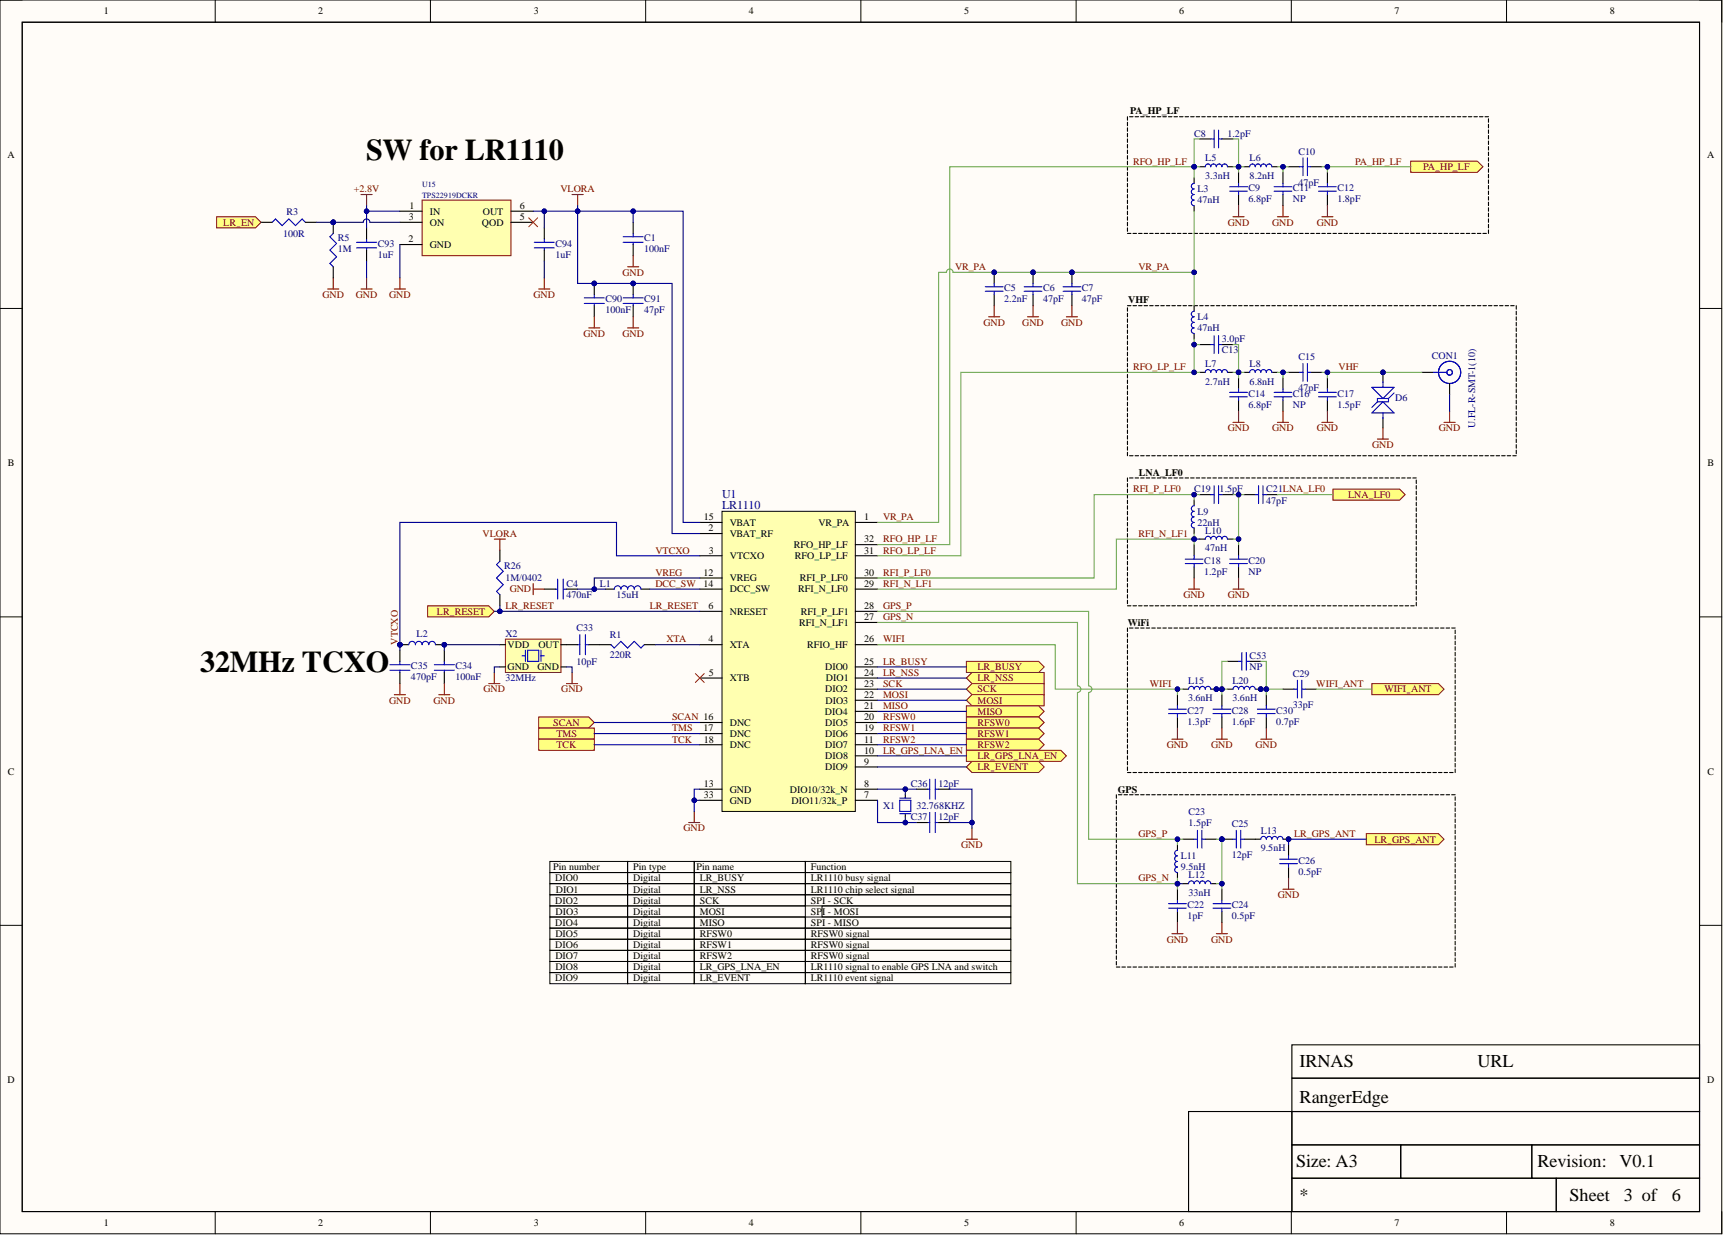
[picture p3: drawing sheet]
<svg xmlns="http://www.w3.org/2000/svg" width="393mm" height="282mm" viewBox="0 0 393 282" stroke-linecap="round" stroke-linejoin="round" font-family="sans-serif">
<defs><g id="words">
<g font-size="6.9">
<text x="83.6" y="36.6">SW for LR1110</text>
<text x="45.7" y="153.3">32MHz TCXO</text>
</g>
<g font-size="4.1">
<text x="296.7" y="243.4">IRNAS</text>
<text x="337.3" y="243.4">URL</text>
<text x="296.7" y="251.8">RangerEdge</text>
<text x="295.9" y="266.2">Size: A3</text>
<text x="351" y="266.2">Revision:</text>
<text x="369.7" y="266.2">V0.1</text>
<text x="296.7" y="274.1">*</text>
<text x="358.3" y="274.1">Sheet</text>
<text x="370.7" y="274.1">3 of</text>
<text x="381.7" y="274.1">6</text>
</g>
<g font-size="2.7" fill="#000080">
<text x="164.8" y="113.6">U1</text>
<text x="164.8" y="116.1">LR1110</text>
</g>
<g font-size="2.3">
<text x="23.7" y="3.3">1</text>
<text x="72.7" y="3.3">2</text>
<text x="121.9" y="3.3">3</text>
<text x="170.9" y="3.3">4</text>
<text x="220.1" y="3.3">5</text>
<text x="269.2" y="3.3">6</text>
<text x="318.3" y="3.3">7</text>
<text x="367.5" y="3.3">8</text>
<text x="258" y="26.1">PA_HP_LF</text>
<text x="1.7" y="36">A</text>
<text x="389.7" y="36">A</text>
<text x="93.5" y="47.7">1</text>
<text x="118.7" y="47.7">6</text>
<text x="93.4" y="50.2">3</text>
<text x="98.1" y="49">IN</text>
<text x="98.1" y="51.5">ON</text>
<text x="110" y="51.5">QOD</text>
<text x="110.2" y="49">OUT</text>
<text x="118.7" y="50.2">5</text>
<text x="93.3" y="55.3">2</text>
<text x="98.1" y="56.6">GND</text>
<text x="257.6" y="69.3">VHF</text>
<text x="1.8" y="106.4">B</text>
<text x="389.8" y="106.4">B</text>
<text x="260" y="108.6">LNA_LF0</text>
<text x="160.6" y="118.7">15</text>
<text x="166.6" y="120">VBAT</text>
<text x="186.9" y="120">VR_PA</text>
<text x="197.3" y="118.7">1</text>
<text x="161.7" y="121.3">2</text>
<text x="166.6" y="122.5">VBAT_RF</text>
<text x="181.2" y="125.1">RFO_HP_LF</text>
<text x="197.3" y="123.8">32</text>
<text x="160.6" y="131.4">12</text>
<text x="161.8" y="126.3">3</text>
<text x="166.6" y="127.6">VTCXO</text>
<text x="181.5" y="127.6">RFO_LP_LF</text>
<text x="197.3" y="126.3">31</text>
<text x="197.3" y="131.4">30</text>
<text x="160.6" y="133.9">14</text>
<text x="166.6" y="132.7">VREG</text>
<text x="166.6" y="135.2">DCC_SW</text>
<text x="182.2" y="135.2">RFI_N_LF0</text>
<text x="182.6" y="132.7">RFI_P_LF0</text>
<text x="197.3" y="133.9">29</text>
<text x="161.7" y="139">6</text>
<text x="166.6" y="140.3">NRESET</text>
<text x="182.5" y="142.8">RFI_N_LF1</text>
<text x="182.8" y="140.3">RFI_P_LF1</text>
<text x="197.3" y="139">28</text>
<text x="197.3" y="141.6">27</text>
<text x="257.5" y="142.8">WiFi</text>
<text x="115.9" y="147.9">VDD</text>
<text x="122.9" y="147.9">OUT</text>
<text x="161.7" y="146.6">4</text>
<text x="166.6" y="147.9">XTA</text>
<text x="184.3" y="147.9">RFIO_HF</text>
<text x="197.3" y="146.6">26</text>
<text x="115.9" y="153">GND</text>
<text x="122.7" y="153">GND</text>
<text x="161.8" y="154.2">5</text>
<text x="166.6" y="155.5">XTB</text>
<text x="188.4" y="153">DIO0</text>
<text x="188.5" y="155.5">DIO1</text>
<text x="197.3" y="151.7">25</text>
<text x="197.3" y="154.2">24</text>
<text x="188.4" y="158.1">DIO2</text>
<text x="188.5" y="160.6">DIO3</text>
<text x="197.3" y="156.8">23</text>
<text x="197.3" y="159.3">22</text>
<text x="197.3" y="161.9">21</text>
<text x="160.6" y="166.9">17</text>
<text x="166.6" y="165.7">DNC</text>
<text x="188.3" y="163.1">DIO4</text>
<text x="188.4" y="165.7">DIO5</text>
<text x="197.3" y="164.4">20</text>
<text x="197.3" y="166.9">19</text>
<text x="160.6" y="169.5">18</text>
<text x="166.6" y="170.7">DNC</text>
<text x="166.6" y="168.2">DNC</text>
<text x="188.4" y="168.2">DIO6</text>
<text x="188.4" y="170.7">DIO7</text>
<text x="188.4" y="173.3">DIO8</text>
<text x="197.3" y="172">10</text>
<text x="197.3" y="169.5">11</text>
<text x="1.8" y="176.8">C</text>
<text x="160.7" y="179.6">13</text>
<text x="188.4" y="175.8">DIO9</text>
<text x="197.3" y="174.5">9</text>
<text x="197.3" y="179.6">8</text>
<text x="389.8" y="176.8">C</text>
<text x="160.7" y="182.2">33</text>
<text x="166.6" y="180.9">GND</text>
<text x="166.6" y="183.4">GND</text>
<text x="180.3" y="180.9">DIO10/32k_N</text>
<text x="180.7" y="183.4">DIO11/32k_P</text>
<text x="197.3" y="182.2">7</text>
<text x="255.2" y="180.9">GPS</text>
<text x="126.3" y="198.6">Pin number</text>
<text x="126.8" y="201.2">DIO0</text>
<text x="126.9" y="203.7">DIO1</text>
<text x="144.5" y="198.6">Pin type</text>
<text x="144.5" y="201.2">Digital</text>
<text x="144.5" y="203.7">Digital</text>
<text x="159" y="198.6">Pin name</text>
<text x="159.8" y="201.2">LR_BUSY</text>
<text x="159.8" y="203.7">LR_NSS</text>
<text x="185.1" y="198.6">Function</text>
<text x="185.1" y="201.2">LR1110 busy signal</text>
<text x="185.1" y="203.7">LR1110 chip select signal</text>
<text x="126.8" y="206.3">DIO2</text>
<text x="126.8" y="208.8">DIO3</text>
<text x="144.5" y="206.3">Digital</text>
<text x="144.5" y="208.8">Digital</text>
<text x="159.8" y="206.3">SCK</text>
<text x="159.8" y="208.8">MOSI</text>
<text x="185.1" y="206.3">SPI - SCK</text>
<text x="185.1" y="208.8">SPI - MOSI</text>
<text x="126.8" y="211.3">DIO4</text>
<text x="126.8" y="213.9">DIO5</text>
<text x="144.5" y="211.3">Digital</text>
<text x="144.5" y="213.9">Digital</text>
<text x="159.8" y="211.3">MISO</text>
<text x="159.8" y="213.9">RFSW0</text>
<text x="185.1" y="211.3">SPI - MISO</text>
<text x="185.1" y="213.9">RFSW0 signal</text>
<text x="126.8" y="216.4">DIO6</text>
<text x="126.8" y="218.9">DIO7</text>
<text x="126.8" y="221.5">DIO8</text>
<text x="144.5" y="216.4">Digital</text>
<text x="144.5" y="218.9">Digital</text>
<text x="144.5" y="221.5">Digital</text>
<text x="159.8" y="216.4">RFSW1</text>
<text x="159.8" y="218.9">RFSW2</text>
<text x="159.8" y="221.5">LR_GPS_LNA_EN</text>
<text x="185.1" y="216.4">RFSW0 signal</text>
<text x="185.1" y="218.9">RFSW0 signal</text>
<text x="185.1" y="221.5">LR1110 signal to enable GPS LNA and switch</text>
<text x="126.8" y="224">DIO9</text>
<text x="144.5" y="224">Digital</text>
<text x="159.8" y="224">LR_EVENT</text>
<text x="185.1" y="224">LR1110 event signal</text>
<text x="1.7" y="247.2">D</text>
<text x="389.7" y="247.2">D</text>
<text x="23.7" y="279.8">1</text>
<text x="72.7" y="279.8">2</text>
<text x="121.9" y="279.8">3</text>
<text x="170.9" y="279.8">4</text>
<text x="220.1" y="279.8">5</text>
<text x="269.2" y="279.8">6</text>
<text x="318.3" y="279.8">7</text>
<text x="367.5" y="279.8">8</text>
</g>
<g font-size="2.3" fill="#000080">
<text x="272.6" y="31.2">C8</text>
<text x="280.2" y="31.2">1.2pF</text>
<text x="296.4" y="35.3">C10</text>
<text x="275.1" y="40.8">3.3nH</text>
<text x="275.1" y="36.8">L5</text>
<text x="285.3" y="40.8">8.2nH</text>
<text x="285.3" y="36.8">L6</text>
<text x="273.4" y="46.4">47nH</text>
<text x="273.4" y="43.9">L3</text>
<text x="285" y="46.2">6.8pF</text>
<text x="285" y="43.6">C9</text>
<text x="295.2" y="46.2">NP</text>
<text x="295.2" y="43.6">C11</text>
<text x="296.4" y="42.4">47pF</text>
<text x="305.3" y="46.2">1.8pF</text>
<text x="305.3" y="43.6">C12</text>
<text x="65.4" y="49">R3</text>
<text x="64.7" y="54">100R</text>
<text x="77.1" y="55.1">R5</text>
<text x="77.1" y="57.6">1M</text>
<text x="86.2" y="56.3">C93</text>
<text x="86.2" y="58.9">1uF</text>
<text x="126.8" y="56.3">C94</text>
<text x="126.8" y="58.9">1uF</text>
<text x="147.1" y="55.1">C1</text>
<text x="147.1" y="57.6">100nF</text>
<text x="138.2" y="69">C90</text>
<text x="138.2" y="71.5">100nF</text>
<text x="147.1" y="69">C91</text>
<text x="147.1" y="71.5">47pF</text>
<text x="229.2" y="69">2.2nF</text>
<text x="229.2" y="66.5">C5</text>
<text x="238.1" y="69">47pF</text>
<text x="238.1" y="66.5">C6</text>
<text x="247" y="69">47pF</text>
<text x="247" y="66.5">C7</text>
<text x="273.4" y="75.6">47nH</text>
<text x="273.4" y="73.1">L4</text>
<text x="275.1" y="83.7">L7</text>
<text x="278.9" y="78.1">3.0pF</text>
<text x="278.9" y="80.7">C13</text>
<text x="285.3" y="83.7">L8</text>
<text x="296.4" y="82.2">C15</text>
<text x="326.9" y="81.9">CON1</text>
<text x="275.1" y="87.8">2.7nH</text>
<text x="285.3" y="87.8">6.8nH</text>
<text x="296.4" y="89.3">47pF</text>
<text x="285" y="93.1">6.8pF</text>
<text x="285" y="90.6">C14</text>
<text x="295.2" y="93.1">NP</text>
<text x="295.2" y="90.6">C16</text>
<text x="305.3" y="93.1">1.5pF</text>
<text x="305.3" y="90.6">C17</text>
<text x="318.5" y="91.5">D6</text>
<text x="336.8" y="97.7" transform="rotate(-90 336.8 97.7)">U.FL-R-SMT-1(10)</text>
<text x="272.6" y="112.4">C19</text>
<text x="278.4" y="112.4">1.5pF</text>
<text x="289.1" y="112.4">C21LNA_LF0</text>
<text x="273.4" y="120">22nH</text>
<text x="273.4" y="117.5">L9</text>
<text x="289.1" y="114.9">47pF</text>
<text x="275.1" y="125.8">47nH</text>
<text x="275.1" y="121.8">L10</text>
<text x="115.1" y="129.9">R26</text>
<text x="274.9" y="131.2">1.2pF</text>
<text x="274.9" y="128.6">C18</text>
<text x="285" y="131.2">NP</text>
<text x="285" y="128.6">C20</text>
<text x="115.4" y="132.7">1M/0402</text>
<text x="129.3" y="133.9">C4</text>
<text x="129.3" y="136.5">470nF</text>
<text x="136.9" y="133.9">L1</text>
<text x="140.7" y="136.5">15uH</text>
<text x="95.1" y="145.4">L2</text>
<text x="115.4" y="145.4">X2</text>
<text x="131.6" y="144.1">C33</text>
<text x="139.2" y="145.6">R1</text>
<text x="93.8" y="152.7">C35</text>
<text x="93.8" y="155.3">470pF</text>
<text x="104" y="152.7">C34</text>
<text x="104" y="155.3">100nF</text>
<text x="115.4" y="155.5">32MHz</text>
<text x="131.6" y="151.7">10pF</text>
<text x="139.2" y="150.2">220R</text>
<text x="285.3" y="153">NP</text>
<text x="285.3" y="150.4">C53</text>
<text x="295.2" y="154.5">C29</text>
<text x="271.2" y="160.1">3.6nH</text>
<text x="271.2" y="156">L15</text>
<text x="281.4" y="160.1">3.6nH</text>
<text x="281.4" y="156">L20</text>
<text x="295.2" y="161.6">33pF</text>
<text x="271.1" y="165.4">1.3pF</text>
<text x="271.1" y="162.9">C27</text>
<text x="281.2" y="165.4">1.6pF</text>
<text x="281.2" y="162.9">C28</text>
<text x="291.4" y="165.4">0.7pF</text>
<text x="291.4" y="162.9">C30</text>
<text x="207.9" y="179.6">C36</text>
<text x="214.3" y="179.6">12pF</text>
<text x="201.6" y="184.7">X1</text>
<text x="209.2" y="184.7">32.768KHZ</text>
<text x="271.3" y="186">C23</text>
<text x="207.9" y="187.2">C37</text>
<text x="214.3" y="187.2">12pF</text>
<text x="271.3" y="188.5">1.5pF</text>
<text x="281.2" y="188.7">C25</text>
<text x="287.8" y="190.3">L13</text>
<text x="269.6" y="196.1">L11</text>
<text x="281.2" y="195.8">12pF</text>
<text x="287.8" y="194.3">9.5nH</text>
<text x="296.4" y="197.1">C26</text>
<text x="269.6" y="198.6">9.5nH</text>
<text x="271.3" y="200.4">L12</text>
<text x="296.4" y="199.7">0.5pF</text>
<text x="271.1" y="209.8">1pF</text>
<text x="271.1" y="207.3">C22</text>
<text x="271.3" y="204.5">33nH</text>
<text x="281.2" y="209.8">0.5pF</text>
<text x="281.2" y="207.3">C24</text>
</g>
<g font-size="2.3" fill="#800000">
<text x="258.7" y="37.5">RFO_HP_LF</text>
<text x="309.4" y="37.5">PA_HP_LF</text>
<text x="324.9" y="38.8">PA_HP_LF</text>
<text x="80.8" y="43.9">+2.8V</text>
<text x="127.9" y="43.9">VLORA</text>
<text x="51" y="51.5">LR_EN</text>
<text x="280.3" y="51.5">GND</text>
<text x="290.4" y="51.5">GND</text>
<text x="300.6" y="51.5">GND</text>
<text x="142.1" y="62.9">GND</text>
<text x="218.1" y="61.6">VR_PA</text>
<text x="259.9" y="61.6">VR_PA</text>
<text x="73.6" y="68">GND</text>
<text x="81.2" y="68">GND</text>
<text x="88.8" y="68">GND</text>
<text x="121.8" y="68">GND</text>
<text x="133.2" y="76.9">GND</text>
<text x="142.1" y="76.9">GND</text>
<text x="224.5" y="74.3">GND</text>
<text x="233.4" y="74.3">GND</text>
<text x="242.3" y="74.3">GND</text>
<text x="258.7" y="84.5">RFO_LP_LF</text>
<text x="305.6" y="84.5">VHF</text>
<text x="280.3" y="98.4">GND</text>
<text x="290.4" y="98.4">GND</text>
<text x="300.6" y="98.4">GND</text>
<text x="328.5" y="98.4">GND</text>
<text x="313.3" y="102.2">GND</text>
<text x="258.7" y="112.4">RFI_P_LF0</text>
<text x="307.8" y="113.7">LNA_LF0</text>
<text x="201.6" y="118.7">VR_PA</text>
<text x="110.2" y="122.5">VLORA</text>
<text x="201.6" y="123.8">RFO_HP_LF</text>
<text x="259.9" y="122.5">RFI_N_LF1</text>
<text x="149.6" y="131.4">VREG</text>
<text x="149.6" y="126.3">VTCXO</text>
<text x="201.6" y="126.3">RFO_LP_LF</text>
<text x="201.6" y="131.4">RFI_P_LF0</text>
<text x="116.4" y="135.2">GND</text>
<text x="149.6" y="133.9">DCC_SW</text>
<text x="201.6" y="133.9">RFI_N_LF1</text>
<text x="270.2" y="136.5">GND</text>
<text x="280.3" y="136.5">GND</text>
<text x="99.7" y="140.3">LR_RESET</text>
<text x="115.4" y="139">LR_RESET</text>
<text x="148.3" y="139">LR_RESET</text>
<text x="201.6" y="139">GPS_P</text>
<text x="201.6" y="141.6">GPS_N</text>
<text x="90.8" y="147.1" transform="rotate(-90 90.8 147.1)">VTCXO</text>
<text x="152.2" y="146.6">XTA</text>
<text x="201.6" y="146.6">WIFI</text>
<text x="201.6" y="154.2">LR_NSS</text>
<text x="201.6" y="151.7">LR_BUSY</text>
<text x="223.2" y="155.5">LR_NSS</text>
<text x="223.2" y="153">LR_BUSY</text>
<text x="88.8" y="160.6">GND</text>
<text x="99" y="160.6">GND</text>
<text x="110.4" y="158.1">GND</text>
<text x="128.1" y="158.1">GND</text>
<text x="201.6" y="156.8">SCK</text>
<text x="201.6" y="159.3">MOSI</text>
<text x="201.6" y="161.9">MISO</text>
<text x="223.2" y="158.1">SCK</text>
<text x="223.2" y="160.6">MOSI</text>
<text x="262.5" y="156.8">WIFI</text>
<text x="300.5" y="156.8">WIFI_ANT</text>
<text x="316.1" y="158.1">WIFI_ANT</text>
<text x="126.3" y="165.7">SCAN</text>
<text x="153.4" y="164.4">SCAN 16</text>
<text x="153.4" y="166.9">TMS</text>
<text x="201.6" y="164.4">RFSW0</text>
<text x="201.6" y="166.9">RFSW1</text>
<text x="223.2" y="163.1">MISO</text>
<text x="223.2" y="165.7">RFSW0</text>
<text x="127" y="168.2">TMS</text>
<text x="127" y="170.7">TCK</text>
<text x="153.4" y="169.5">TCK</text>
<text x="201.6" y="172">LR_GPS_LNA_EN</text>
<text x="201.6" y="169.5">RFSW2</text>
<text x="223.2" y="168.2">RFSW1</text>
<text x="223.2" y="170.7">RFSW2</text>
<text x="223.2" y="173.3">LR_GPS_LNA_EN</text>
<text x="266.4" y="170.7">GND</text>
<text x="276.5" y="170.7">GND</text>
<text x="286.6" y="170.7">GND</text>
<text x="223.2" y="175.8">LR_EVENT</text>
<text x="156" y="189.8">GND</text>
<text x="259.9" y="191">GPS_P</text>
<text x="295.4" y="191">LR_GPS_ANT</text>
<text x="219.4" y="193.6">GND</text>
<text x="313.8" y="192.3">LR_GPS_ANT</text>
<text x="259.9" y="201.2">GPS_N</text>
<text x="291.7" y="205">GND</text>
<text x="266.4" y="215.1">GND</text>
<text x="276.5" y="215.1">GND</text>
</g>
<g font-size="1.8" fill="#000080">
<text x="96.4" y="42.7">U15</text>
<text x="96.4" y="45.3">TPS22919DCKR</text>
</g>
</g></defs>
<path d="M0 0h393.1v281.6h-393.1z" fill-rule="evenodd" fill="#fffcf8"/>
<path d="M0 0h393.1v281.6h-393.1z" fill="none" stroke="#000" stroke-width=".23"/>
<path d="M5.1 5.1h382.9v271.4h-382.9z" fill-rule="evenodd" fill="#fffcf8"/>
<g fill="none" stroke="#000" stroke-width=".23">
<path d="M0 0h5.1M5.1 5.1h382.9v271.4h-382.9zM49.1 0v5.1M98.3 0v5.1M147.4 0v5.1M196.5 0v5.1M245.7 0v5.1M294.8 0v5.1M343.9 0v5.1M388 0h5.1v5.1M0 70.4h5.1M388 70.4h5.1"/>
<path d="M0 140.8h5.1M388 140.8h5.1M0 211.2h5.1M388 211.2h5.1M49.1 276.5v5.1M98.3 276.5v5.1M147.4 276.5v5.1M196.5 276.5v5.1M245.7 276.5v5.1M294.8 276.5v5.1M343.9 276.5v5.1M393.1 276.5v5.1"/>
</g>
<path d="M5.1 5.1h382.9v271.4h-382.9zM294.9 238.5h93.1v7.6h-93.1zM271.3 253.7h23.6v22.8h-23.6zM294.9 253.7h93.1v7.6h-93.1zM294.9 246.1h93.1v7.6h-93.1zM294.9 261.3h24.9v7.6h-24.9zM294.9 268.9h60.4v7.6h-60.4zM319.8 261.3h29.9v7.6h-29.9zM349.7 261.3h38.3v7.6h-38.3zM355.3 268.9h32.7v7.6h-32.7z" fill="none" stroke="#000" stroke-width=".25"/>
<path d="M164.8 116.7h30.5v68.5h-30.5z" fill-rule="evenodd" fill="#ffffb0"/>
<path d="M164.8 116.7h30.5v68.5h-30.5z" fill="none" stroke="#000" stroke-width=".23"/>
<g fill="none" stroke="#000" stroke-width=".25">
<path d="M59.6 50.7h2.5M69.7 50.7h2.6M159.8 119.2h5M195.3 119.2h5M159.8 126.8h5M159.8 121.8h5M159.8 139.5h5M159.8 131.9h5M159.8 134.5h5M195.3 126.8h5M195.3 139.5h5M195.3 131.9h5"/>
<path d="M195.3 134.5h5M195.3 124.3h5M159.8 147.1h5M159.8 154.8h5M195.3 147.1h5M195.3 154.8h5M195.3 157.3h5M195.3 159.8h5M195.3 142.1h5M195.3 152.2h5M159.8 164.9h5M159.8 167.4h5"/>
<path d="M159.8 170h5M195.3 162.4h5M195.3 164.9h5M195.3 167.4h5M195.3 170h5M195.3 175h5M195.3 172.5h5M159.8 180.1h5M159.8 182.7h5M195.3 180.1h5M195.3 182.7h5"/>
</g>
<path d="M62.1 50.7l.8-.7 1.5 1.5 1.5-1.5 1.6 1.5 1.5-1.5 .7 .7" fill="none" stroke="#00f" stroke-width=".25"/>
<path d="M74.8 66h2.5M76.1 63.4v2.6" fill="none" stroke="#800000" stroke-width=".25"/>
<circle cx="76.1" cy="50.7" r=".51" fill="#000080"/>
<circle cx="76.1" cy="50.7" r=".51" fill="none" stroke="#000080" stroke-width=".23"/>
<path d="M76.1 53.3l-.8 .7 1.5 1.6-1.5 1.5 1.5 1.5-1.5 1.5 .8 .8" fill="none" stroke="#00f" stroke-width=".25"/>
<path d="M76.1 50.7v2.6M76.1 60.9v2.5" fill="none" stroke="#000" stroke-width=".25"/>
<circle cx="76.1" cy="50.7" r=".51" fill="#000080"/>
<circle cx="76.1" cy="50.7" r=".51" fill="none" stroke="#000080" stroke-width=".23"/>
<path d="M130.6 44.4h2.5M131.9 44.4v2.5" fill="none" stroke="#800000" stroke-width=".25"/>
<path d="M221.9 153.5h16.5v2.5h-16.5l-1.3-1.2z" fill-rule="evenodd" fill="#ffff80"/>
<path d="M221.9 153.5h16.5v2.5h-16.5l-1.3-1.2z" fill="none" stroke="#800000" stroke-width=".23"/>
<path d="M221.9 156h16.5v2.6h-16.5l-1.3-1.3z" fill-rule="evenodd" fill="#ffff80"/>
<path d="M221.9 156h16.5v2.6h-16.5l-1.3-1.3z" fill="none" stroke="#800000" stroke-width=".23"/>
<path d="M221.9 158.6h16.5v2.5h-16.5l-1.3-1.3z" fill-rule="evenodd" fill="#ffff80"/>
<path d="M221.9 158.6h16.5v2.5h-16.5l-1.3-1.3z" fill="none" stroke="#800000" stroke-width=".23"/>
<path d="M220.6 161.1h16.5l1.3 1.3-1.3 1.2h-16.5z" fill-rule="evenodd" fill="#ffff80"/>
<path d="M220.6 161.1h16.5l1.3 1.3-1.3 1.2h-16.5z" fill="none" stroke="#800000" stroke-width=".23"/>
<path d="M157.2 187.7h2.6M158.5 185.2v2.5" fill="none" stroke="#800000" stroke-width=".25"/>
<path d="M123 163.6h11.4l1.3 1.3-1.3 1.3h-11.4z" fill-rule="evenodd" fill="#ffff80"/>
<path d="M123 163.6h11.4l1.3 1.3-1.3 1.3h-11.4z" fill="none" stroke="#800000" stroke-width=".23"/>
<path d="M123 166.2h12.7v2.5h-12.7z" fill-rule="evenodd" fill="#ffff80"/>
<path d="M123 166.2h12.7v2.5h-12.7z" fill="none" stroke="#800000" stroke-width=".23"/>
<path d="M123 168.7h12.7v2.5h-12.7z" fill-rule="evenodd" fill="#ffff80"/>
<path d="M123 168.7h12.7v2.5h-12.7z" fill="none" stroke="#800000" stroke-width=".23"/>
<path d="M124.3 134.5h2.5M129.3 134.5h2.6M138.2 134.5h2M146.3 134.5h2M206.7 181.4v.8M206.7 185.7v.8M209.2 180.1h2.5M209.2 187.7h2.5M214.3 180.1h2.5M214.3 187.7h2.5" fill="none" stroke="#000" stroke-width=".25"/>
<g fill="none" stroke="#00f" stroke-width=".25">
<path d="M126.8 134.5h.5M127.3 132.2v4.5M128.6 134.5h.7M128.6 132.2v4.5M140.2 134.5a.76 .76 0 0 1 .8-.8 .76 .76 0 0 1 .8 .8 .76 .76 0 0 1 .7-.8 .76 .76 0 0 1 .8 .8 .76 .76 0 0 1 .7-.8 .76 .76 0 0 1 .8 .8 .76 .76 0 0 1 .8-.8 .76 .76 0 0 1 .7 .8M212.3 177.8v4.6M213.5 177.8v4.6M205.4 185.7h2.5M205.4 182.2h2.5M205.4 182.7h2.5v2.5h-2.5zM211.7 180.1h.6M211.7 187.7h.6"/>
<path d="M212.3 185.4v4.6M213.5 180.1h.8M213.5 185.4v4.6M213.5 187.7h.8"/>
</g>
<path d="M121.7 133.2v2.5M121.7 134.5h2.6M220.6 191.5h2.6M221.9 189v2.5" fill="none" stroke="#800000" stroke-width=".25"/>
<path d="M115.4 145.9h12.7v7.6h-12.7z" fill-rule="evenodd" fill="#ffffb0"/>
<path d="M115.4 145.9h12.7v7.6h-12.7z" fill="none" stroke="#800000" stroke-width=".23"/>
<path d="M119.2 149.7h.7M119.9 148.4v2.5M120.5 148.4h2.5v2.5h-2.5zM123.5 148.4v2.5M123.5 149.7h.8" fill="none" stroke="#00f" stroke-width=".25"/>
<path d="M114.1 152.2h1.3M114.1 147.1h1.3M128.1 152.2h1.2M128.1 147.1h1.2" fill="none" stroke="#000" stroke-width=".25"/>
<circle cx="91.3" cy="147.1" r=".51" fill="#000080"/>
<circle cx="91.3" cy="147.1" r=".51" fill="none" stroke="#000080" stroke-width=".23"/>
<circle cx="101.4" cy="147.1" r=".51" fill="#000080"/>
<circle cx="101.4" cy="147.1" r=".51" fill="none" stroke="#000080" stroke-width=".23"/>
<path d="M91.3 147.1h2" fill="none" stroke="#000" stroke-width=".25"/>
<circle cx="91.3" cy="147.1" r=".51" fill="#000080"/>
<circle cx="91.3" cy="147.1" r=".51" fill="none" stroke="#000080" stroke-width=".23"/>
<path d="M99.4 147.1h2" fill="none" stroke="#000" stroke-width=".25"/>
<circle cx="101.4" cy="147.1" r=".51" fill="#000080"/>
<circle cx="101.4" cy="147.1" r=".51" fill="none" stroke="#000080" stroke-width=".23"/>
<g fill="none" stroke="#00f" stroke-width=".25">
<path d="M89 151.7h4.6M89 153h4.6M91.3 150.9v.8M91.3 153v.5M93.3 147.1a.76 .76 0 0 1 .8-.7 .76 .76 0 0 1 .7 .7 .76 .76 0 0 1 .8-.7 .76 .76 0 0 1 .8 .7 .76 .76 0 0 1 .7-.7 .76 .76 0 0 1 .8 .7 .76 .76 0 0 1 .7-.7 .76 .76 0 0 1 .8 .7M99.2 151.7h4.5M99.2 153h4.5M101.4 150.9v.8M101.4 153v.5M131.9 147.1h.5M132.4 144.9v4.5M133.6 147.1h.8"/>
<path d="M133.6 144.9v4.5M139.5 147.1l.7 .8 1.6-1.5 1.5 1.5 1.5-1.5 1.5 1.5 .8-.8"/>
</g>
<path d="M91.3 148.4v2.5M91.3 153.5v2.5M101.4 148.4v2.5M101.4 153.5v2.5M129.3 147.1h2.6M134.4 147.1h5.1M147.1 147.1h2.5" fill="none" stroke="#000" stroke-width=".25"/>
<path d="M100.2 158.6h2.5M101.4 156v2.6" fill="none" stroke="#800000" stroke-width=".25"/>
<circle cx="91.3" cy="147.1" r=".51" fill="#000080"/>
<circle cx="91.3" cy="147.1" r=".51" fill="none" stroke="#000080" stroke-width=".23"/>
<circle cx="135.7" cy="64.7" r=".51" fill="#000080"/>
<circle cx="135.7" cy="64.7" r=".51" fill="none" stroke="#000080" stroke-width=".23"/>
<path d="M133.4 68h4.6M133.4 69.3h4.6M135.7 67.2v.8M135.7 69.3v.5" fill="none" stroke="#00f" stroke-width=".25"/>
<path d="M135.7 64.7v2.5M135.7 69.8v2.5" fill="none" stroke="#000" stroke-width=".25"/>
<circle cx="135.7" cy="64.7" r=".51" fill="#000080"/>
<circle cx="135.7" cy="64.7" r=".51" fill="none" stroke="#000080" stroke-width=".23"/>
<circle cx="144.5" cy="64.7" r=".51" fill="#000080"/>
<circle cx="144.5" cy="64.7" r=".51" fill="none" stroke="#000080" stroke-width=".23"/>
<path d="M142.3 68h4.5M142.3 69.3h4.5M144.5 67.2v.8M144.5 69.3v.5" fill="none" stroke="#00f" stroke-width=".25"/>
<path d="M144.5 64.7v2.5M144.5 69.8v2.5" fill="none" stroke="#000" stroke-width=".25"/>
<circle cx="144.5" cy="64.7" r=".51" fill="#000080"/>
<circle cx="144.5" cy="64.7" r=".51" fill="none" stroke="#000080" stroke-width=".23"/>
<path d="M142.3 54h4.5M142.3 55.3h4.5M144.5 53.3v.7M144.5 55.3v.5" fill="none" stroke="#00f" stroke-width=".25"/>
<path d="M144.5 50.7v2.6M144.5 55.8v2.6" fill="none" stroke="#000" stroke-width=".25"/>
<path d="M144.5 58.4v2.5M134.4 74.8h2.5M135.7 72.3v2.5M143.3 74.8h2.5M143.3 60.9h2.5M144.5 72.3v2.5" fill="none" stroke="#800000" stroke-width=".25"/>
<path d="M220.6 150.9h16.5l1.3 1.3-1.3 1.3h-16.5z" fill-rule="evenodd" fill="#ffff80"/>
<path d="M220.6 150.9h16.5l1.3 1.3-1.3 1.3h-16.5z" fill="none" stroke="#800000" stroke-width=".23"/>
<path d="M268.8 158.6v2.5M278.9 158.6v2.5M289.1 158.6v2.5M292.9 157.3h2.5M298 157.3h2.5M268.8 163.6v2.6M278.9 163.6v2.6M289.1 163.6v2.6" fill="none" stroke="#000" stroke-width=".25"/>
<g fill="none" stroke="#00f" stroke-width=".25">
<path d="M295.4 157.3h.8M296.2 155.3v4M297.2 155.3v4M297.2 157.3h.8M266.8 161.9h4M266.8 162.9h4M268.8 161.1v.8M268.8 162.9v.7M276.9 161.9h4.1M276.9 162.9h4.1M278.9 161.1v.8M278.9 162.9v.7"/>
<path d="M287.1 161.9h4M287.1 162.9h4M289.1 161.1v.8M289.1 162.9v.7"/>
</g>
<circle cx="277.7" cy="157.3" r=".51" fill="#000080"/>
<circle cx="277.7" cy="157.3" r=".51" fill="none" stroke="#000080" stroke-width=".23"/>
<path d="M270.1 157.3h1.2M276.4 157.3h1.3" fill="none" stroke="#000" stroke-width=".25"/>
<circle cx="277.7" cy="157.3" r=".51" fill="#000080"/>
<circle cx="277.7" cy="157.3" r=".51" fill="none" stroke="#000080" stroke-width=".23"/>
<path d="M271.3 157.3a.63 .63 0 0 1 .7-.6 .63 .63 0 0 1 .6 .6 .63 .63 0 0 1 .6-.6 .63 .63 0 0 1 .7 .6 .63 .63 0 0 1 .6-.6 .63 .63 0 0 1 .6 .6 .63 .63 0 0 1 .7-.6 .63 .63 0 0 1 .6 .6" fill="none" stroke="#00f" stroke-width=".25"/>
<circle cx="287.8" cy="157.3" r=".51" fill="#000080"/>
<circle cx="287.8" cy="157.3" r=".51" fill="none" stroke="#000080" stroke-width=".23"/>
<path d="M280.2 157.3h1.3M286.6 157.3h1.2" fill="none" stroke="#000" stroke-width=".25"/>
<circle cx="287.8" cy="157.3" r=".51" fill="#000080"/>
<circle cx="287.8" cy="157.3" r=".51" fill="none" stroke="#000080" stroke-width=".23"/>
<g fill="none" stroke="#00f" stroke-width=".25">
<path d="M281.5 157.3a.63 .63 0 0 1 .6-.6 .63 .63 0 0 1 .7 .6 .63 .63 0 0 1 .6-.6 .63 .63 0 0 1 .6 .6 .63 .63 0 0 1 .7-.6 .63 .63 0 0 1 .6 .6 .63 .63 0 0 1 .6-.6 .63 .63 0 0 1 .7 .6M292.1 196.1h4.1M292.1 197.1h4.1M294.2 195.3v.8M294.2 197.1v.8M266.8 206.3h4M266.8 207.3h4M268.8 205.5v.8M268.8 207.3v.7M276.9 206.3h4.1M276.9 207.3h4.1M278.9 205.5v.8"/>
<path d="M278.9 207.3v.7"/>
</g>
<path d="M267.5 168.7h2.6M268.8 166.2v2.5M277.7 168.7h2.5M278.9 166.2v2.5M287.8 168.7h2.6M289.1 166.2v2.5" fill="none" stroke="#800000" stroke-width=".25"/>
<g fill="none" stroke="#000" stroke-width=".25">
<path d="M257.4 143.3v.8M257.4 144.6v.8M257.4 145.9v.8M257.4 147.1v.8M257.4 148.4v.8M257.4 149.7v.8M257.4 150.9v.8M257.4 152.2v.8M257.4 153.5v.8M257.4 154.8v.7M257.4 156v.8M257.4 157.3v.8"/>
<path d="M257.4 158.6v.8M257.4 159.8v.8M257.9 143.3h.8M259.1 143.3h.8M260.4 143.3h.8M261.7 143.3h.8M262.9 143.3h.8M264.2 143.3h.8M265.5 143.3h.8M266.7 143.3h.8M268 143.3h.8M269.3 143.3h.8"/>
<path d="M270.5 143.3h.8M271.8 143.3h.8M273.1 143.3h.8M274.4 143.3h.7M275.6 143.3h.8M276.9 143.3h.8M278.2 143.3h.7M279.4 143.3h.8M280.7 143.3h.8M282 143.3h.8M283.2 143.3h.8M284.5 143.3h.8"/>
<path d="M285.8 143.3h.8M287 143.3h.8M288.3 143.3h.8M289.6 143.3h.8M290.8 143.3h.8M292.1 143.3h.8M293.4 143.3h.8M294.6 143.3h.8M295.9 143.3h.8M297.2 143.3h.8M298.4 143.3h.8M299.7 143.3h.8"/>
<path d="M301 143.3h.8M302.2 143.3h.8M303.5 143.3h.8M304.8 143.3h.8M306 143.3h.8M307.3 143.3h.8M308.6 143.3h.8M309.9 143.3h.7M311.1 143.3h.8M312.4 143.3h.8M313.7 143.3h.7M314.9 143.3h.8"/>
<path d="M316.2 143.3h.8M317.5 143.3h.8M318.7 143.3h.8M320 143.3h.8M321.3 143.3h.8M322.5 143.3h.8M323.8 143.3h.8M325.1 143.3h.8M326.3 143.3h.8M327.6 143.3h.8M328.9 143.3h.8M330.1 143.3h.8"/>
<path d="M331.4 143.3h.8M332.2 143.8v.8M332.2 145.1v.8M332.2 146.3v.8M332.2 147.6v.8M332.2 148.9v.8M332.2 150.2v.7M332.2 151.4v.8M332.2 152.7v.8M332.2 154v.8M332.2 155.2v.8M332.2 156.5v.8"/>
<path d="M332.2 157.8v.8M332.2 159v.8M257.4 161.1v.8M257.4 162.4v.8M257.4 163.6v.8M257.4 164.9v.8M257.4 166.2v.8M257.4 167.4v.8M257.4 168.7v.8M257.4 170v.8M257.4 171.2v.8M257.4 172.5v.8"/>
<path d="M257.4 173.8v.8M257.4 175v.8M257.4 176.3h.8M258.7 176.3h.8M259.9 176.3h.8M261.2 176.3h.8M262.5 176.3h.8M263.7 176.3h.8M265 176.3h.8M266.3 176.3h.8M267.5 176.3h.8M268.8 176.3h.8"/>
<path d="M270.1 176.3h.8M271.3 176.3h.8M272.6 176.3h.8M273.9 176.3h.8M275.1 176.3h.8M276.4 176.3h.8M277.7 176.3h.8M278.9 176.3h.8M280.2 176.3h.8M281.5 176.3h.8M282.8 176.3h.7M284 176.3h.8"/>
<path d="M285.3 176.3h.8M286.6 176.3h.7M287.8 176.3h.8M289.1 176.3h.8M290.4 176.3h.8M291.6 176.3h.8M292.9 176.3h.8M294.2 176.3h.8M295.4 176.3h.8M296.7 176.3h.8M298 176.3h.8M299.2 176.3h.8"/>
<path d="M300.5 176.3h.8M301.8 176.3h.8M303 176.3h.8M304.3 176.3h.8M305.6 176.3h.8M306.8 176.3h.8M308.1 176.3h.8M309.4 176.3h.8M310.6 176.3h.8M311.9 176.3h.8M313.2 176.3h.8M314.4 176.3h.8"/>
<path d="M315.7 176.3h.8M317 176.3h.8M318.3 176.3h.7M319.5 176.3h.8M320.8 176.3h.8M322.1 176.3h.7M323.3 176.3h.8M324.6 176.3h.8M325.9 176.3h.8M327.1 176.3h.8M328.4 176.3h.8M329.7 176.3h.8"/>
<path d="M330.9 176.3h.8M332.2 160.3v.8M332.2 161.6v.8M332.2 162.8v.8M332.2 164.1v.8M332.2 165.4v.8M332.2 166.6v.8M332.2 167.9v.8M332.2 169.2v.8M332.2 170.4v.8M332.2 171.7v.8M332.2 173v.8"/>
<path d="M332.2 174.3v.7M332.2 175.5v.8M294.2 192.8v2.5M294.2 197.9v2.5M268.8 203v2.5M268.8 208v2.6M278.9 203v2.5M278.9 208v2.6"/>
</g>
<circle cx="278.9" cy="191.5" r=".51" fill="#000080"/>
<circle cx="278.9" cy="191.5" r=".51" fill="none" stroke="#000080" stroke-width=".23"/>
<path d="M278.9 191.5h2.6" fill="none" stroke="#000" stroke-width=".25"/>
<circle cx="278.9" cy="191.5" r=".51" fill="#000080"/>
<circle cx="278.9" cy="191.5" r=".51" fill="none" stroke="#000080" stroke-width=".23"/>
<path d="M270.1 191.5h2.5M275.1 191.5h2.6M284 191.5h2.6" fill="none" stroke="#000" stroke-width=".25"/>
<path d="M272.6 191.5h.8M273.4 189.5v4.1M274.4 191.5h.7M274.4 189.5v4.1M281.5 191.5h.7M282.2 189.5v4.1M283.3 189.5v4.1M283.3 191.5h.7" fill="none" stroke="#00f" stroke-width=".25"/>
<path d="M267.5 213.1h2.6M268.8 210.6v2.5M277.7 213.1h2.5M278.9 210.6v2.5M292.9 203h2.5M294.2 200.4v2.6" fill="none" stroke="#800000" stroke-width=".25"/>
<circle cx="294.2" cy="191.5" r=".51" fill="#000080"/>
<circle cx="294.2" cy="191.5" r=".51" fill="none" stroke="#000080" stroke-width=".23"/>
<path d="M286.6 191.5h1.2M292.9 191.5h1.3" fill="none" stroke="#000" stroke-width=".25"/>
<circle cx="294.2" cy="191.5" r=".51" fill="#000080"/>
<circle cx="294.2" cy="191.5" r=".51" fill="none" stroke="#000080" stroke-width=".23"/>
<g fill="none" stroke="#00f" stroke-width=".25">
<path d="M272.6 41.9a.63 .63 0 0 0-.6 .6 .63 .63 0 0 0 .6 .6 .63 .63 0 0 0-.6 .7 .63 .63 0 0 0 .6 .6 .63 .63 0 0 0-.6 .6 .63 .63 0 0 0 .6 .7 .63 .63 0 0 0-.6 .6 .63 .63 0 0 0 .6 .6M272.6 71a.63 .63 0 0 0-.6 .7 .63 .63 0 0 0 .6 .6 .63 .63 0 0 0-.6 .6 .63 .63 0 0 0 .6 .7 .63 .63 0 0 0-.6 .6 .63 .63 0 0 0 .6 .6 .63 .63 0 0 0-.6 .7 .63 .63 0 0 0 .6 .6M276.4 78.6h.8M277.2 76.6v4.1M278.2 76.6v4.1M278.2 78.6h.7M275.1 85a.63 .63 0 0 1 .7-.6 .63 .63 0 0 1 .6 .6 .63 .63 0 0 1 .6-.6 .63 .63 0 0 1 .7 .6 .63 .63 0 0 1 .6-.6 .63 .63 0 0 1 .6 .6 .63 .63 0 0 1 .7-.6 .63 .63 0 0 1 .6 .6M280.7 89.6h4.1M280.7 90.6h4.1M282.8 88.8v.8M282.8 90.6v.7M285.3 85a.63 .63 0 0 1 .6-.6 .63 .63 0 0 1 .7 .6 .63 .63 0 0 1 .6-.6 .63 .63 0 0 1 .6 .6 .63 .63 0 0 1 .7-.6 .63 .63 0 0 1 .6 .6 .63 .63 0 0 1 .6-.6 .63 .63 0 0 1 .7 .6"/>
<path d="M290.9 89.6h4M290.9 90.6h4M292.9 88.8v.8M292.9 90.6v.7M296.7 85h.8M297.5 83v4M298.5 83v4M298.5 85h.7M301 89.6h4.1M301 90.6h4.1M303 88.8v.8M303 90.6v.7"/>
<path d="M272.6 115.4a.63 .63 0 0 0-.6 .7 .63 .63 0 0 0 .6 .6 .63 .63 0 0 0-.6 .6 .63 .63 0 0 0 .6 .7 .63 .63 0 0 0-.6 .6 .63 .63 0 0 0 .6 .6 .63 .63 0 0 0-.6 .7 .63 .63 0 0 0 .6 .6M276.4 112.9h.8M277.2 110.9v4M278.2 110.9v4M278.2 112.9h.7M286.6 112.9h.7M287.3 110.9v4M288.3 112.9h.8M288.3 110.9v4M270.6 127.6h4M270.6 128.6h4M272.6 126.8v.8"/>
<path d="M272.6 128.6v.8M275.1 123a.63 .63 0 0 1 .7-.6 .63 .63 0 0 1 .6 .6 .63 .63 0 0 1 .6-.6 .63 .63 0 0 1 .7 .6 .63 .63 0 0 1 .6-.6 .63 .63 0 0 1 .6 .6 .63 .63 0 0 1 .7-.6 .63 .63 0 0 1 .6 .6M280.7 127.6h4.1M280.7 128.6h4.1M282.8 126.8v.8M282.8 128.6v.8M268.8 194.1a.63 .63 0 0 0-.6 .6 .63 .63 0 0 0 .6 .6 .63 .63 0 0 0-.6 .7 .63 .63 0 0 0 .6 .6 .63 .63 0 0 0-.6 .6 .63 .63 0 0 0 .6 .7 .63 .63 0 0 0-.6 .6 .63 .63 0 0 0 .6 .6M287.8 191.5a.63 .63 0 0 1 .7-.6 .63 .63 0 0 1 .6 .6 .63 .63 0 0 1 .6-.6 .63 .63 0 0 1 .7 .6 .63 .63 0 0 1 .6-.6 .63 .63 0 0 1 .6 .6 .63 .63 0 0 1 .7-.6 .63 .63 0 0 1 .6 .6M271.3 201.7a.63 .63 0 0 1 .7-.6 .63 .63 0 0 1 .6 .6 .63 .63 0 0 1 .6-.6 .63 .63 0 0 1 .7 .6 .63 .63 0 0 1 .6-.6 .63 .63 0 0 1 .6 .6 .63 .63 0 0 1 .7-.6 .63 .63 0 0 1 .6 .6"/>
</g>
<g fill="none" stroke="#000" stroke-width=".25">
<path d="M272.6 40.6v1.3M272.6 46.9v1.3M272.6 69.8v1.2M272.6 76.1v1.3M273.9 78.6h2.5M278.9 78.6h2.6M273.9 85h1.2M280.2 85h1.3M282.8 86.3v2.5M282.8 91.3v2.6M284 85h1.3M290.4 85h1.2"/>
<path d="M292.9 86.3v2.5M292.9 91.3v2.6M294.2 85h2.5M299.2 85h2.6M303 86.3v2.5M303 91.3v2.6M272.6 114.2v1.2M273.9 112.9h2.5M278.9 112.9h2.6M284 112.9h2.6M289.1 112.9h2.5M272.6 120.5v1.3"/>
<path d="M272.6 124.3v2.5M272.6 129.4v2.5M273.9 123h1.2M280.2 123h1.3M282.8 124.3v2.5M282.8 129.4v2.5M254.9 181.4v.8M254.9 182.7v.8M254.9 183.9v.8M254.9 185.2v.8M254.9 186.5v.8M254.9 187.7v.8"/>
<path d="M254.9 189v.8M254.9 190.3v.8M254.9 191.5v.8M254.9 192.8v.8M254.9 194.1v.8M254.9 195.3v.8M254.9 196.6v.8M254.9 197.9v.8M254.9 199.1v.8M255.3 181.4h.8M256.6 181.4h.8M257.9 181.4h.8"/>
<path d="M259.1 181.4h.8M260.4 181.4h.8M261.7 181.4h.8M262.9 181.4h.8M264.2 181.4h.8M265.5 181.4h.8M266.7 181.4h.8M268 181.4h.8M268.8 192.8v1.3M268.8 199.1v1.3M269.3 181.4h.8M270.5 181.4h.8"/>
<path d="M271.8 181.4h.8M273.1 181.4h.8M274.4 181.4h.7M275.6 181.4h.8M276.9 181.4h.8M278.2 181.4h.7M279.4 181.4h.8M280.7 181.4h.8M282 181.4h.8M283.2 181.4h.8M284.5 181.4h.8M285.8 181.4h.8"/>
<path d="M287 181.4h.8M288.3 181.4h.8M289.6 181.4h.8M290.8 181.4h.8M292.1 181.4h.8M293.4 181.4h.8M294.6 181.4h.8M295.9 181.4h.8M297.2 181.4h.8M298.4 181.4h.8M299.7 181.4h.8M301 181.4h.8"/>
<path d="M302.2 181.4h.8M303.5 181.4h.8M304.8 181.4h.8M306 181.4h.8M307.3 181.4h.8M308.6 181.4h.8M309.9 181.4h.7M311.1 181.4h.8M312.4 181.4h.8M313.7 181.4h.7M314.9 181.4h.8M316.2 181.4h.8"/>
<path d="M317.5 181.4h.8M318.7 181.4h.8M320 181.4h.8M321.3 181.4h.8M322.5 181.4h.8M323.8 181.4h.8M325.1 181.4h.8M326.3 181.4h.8M327.6 181.4h.8M328.9 181.4h.8M330.1 181.4h.8M331.4 181.4h.8"/>
<path d="M332.2 181.9v.8M332.2 183.1v.8M332.2 184.4v.8M332.2 185.7v.8M332.2 186.9v.8M332.2 188.2v.8M332.2 189.5v.8M332.2 190.7v.8M332.2 192v.8M332.2 193.3v.8M332.2 194.5v.8M332.2 195.8v.8"/>
<path d="M332.2 197.1v.8M332.2 198.4v.7M332.2 199.6v.8M254.9 200.4v.8M254.9 201.7v.8M254.9 203v.7M254.9 204.2v.8M254.9 205.5v.8M254.9 206.8v.8M254.9 208v.8M254.9 209.3v.8M254.9 210.6v.8"/>
<path d="M254.9 211.8v.8M254.9 213.1v.8M254.9 214.4v.8M254.9 215.6v.8M254.9 216.9v.8M254.9 218.2v.8M254.9 219.4v.8M270.1 201.7h1.2M276.4 201.7h1.3M332.2 200.9v.8M332.2 202.2v.8M332.2 203.4v.8"/>
<path d="M332.2 204.7v.8M332.2 206v.8M332.2 207.2v.8M332.2 208.5v.8M332.2 209.8v.8M332.2 211v.8M332.2 212.3v.8M332.2 213.6v.8M332.2 214.8v.8M332.2 216.1v.8M332.2 217.4v.8M332.2 218.6v.8"/>
<path d="M332.2 219.9v.8M254.9 220.7h.7M256.1 220.7h.8M257.4 220.7h.8M258.7 220.7h.8M259.9 220.7h.8M261.2 220.7h.8M262.5 220.7h.8M263.7 220.7h.8M265 220.7h.8M266.3 220.7h.8M267.5 220.7h.8"/>
<path d="M268.8 220.7h.8M270.1 220.7h.8M271.3 220.7h.8M272.6 220.7h.8M273.9 220.7h.8M275.1 220.7h.8M276.4 220.7h.8M277.7 220.7h.8M278.9 220.7h.8M280.2 220.7h.8M281.5 220.7h.8M282.8 220.7h.7"/>
<path d="M284 220.7h.8M285.3 220.7h.8M286.6 220.7h.7M287.8 220.7h.8M289.1 220.7h.8M290.4 220.7h.8M291.6 220.7h.8M292.9 220.7h.8M294.2 220.7h.8M295.4 220.7h.8M296.7 220.7h.8M298 220.7h.8"/>
<path d="M299.2 220.7h.8M300.5 220.7h.8M301.8 220.7h.8M303 220.7h.8M304.3 220.7h.8M305.6 220.7h.8M306.8 220.7h.8M308.1 220.7h.8M309.4 220.7h.8M310.6 220.7h.8M311.9 220.7h.8M313.2 220.7h.8"/>
<path d="M314.4 220.7h.8M315.7 220.7h.8M317 220.7h.8M318.3 220.7h.7M319.5 220.7h.8M320.8 220.7h.8M322.1 220.7h.7M323.3 220.7h.8M324.6 220.7h.8M325.9 220.7h.8M327.1 220.7h.8M328.4 220.7h.8"/>
<path d="M329.7 220.7h.8M330.9 220.7h.8"/>
</g>
<path d="M281.5 96.4h2.5M282.8 93.9v2.5M291.6 96.4h2.6M292.9 93.9v2.5M301.8 96.4h2.5M303 93.9v2.5M271.3 134.5h2.6M272.6 131.9v2.6M281.5 134.5h2.5M282.8 131.9v2.6" fill="none" stroke="#800000" stroke-width=".25"/>
<circle cx="244.7" cy="62.2" r=".51" fill="#000080"/>
<circle cx="244.7" cy="62.2" r=".51" fill="none" stroke="#000080" stroke-width=".23"/>
<path d="M244.7 62.2v2.5M244.7 67.2v2.6" fill="none" stroke="#000" stroke-width=".25"/>
<circle cx="244.7" cy="62.2" r=".51" fill="#000080"/>
<circle cx="244.7" cy="62.2" r=".51" fill="none" stroke="#000080" stroke-width=".23"/>
<path d="M242.7 65.5h4M242.7 66.5h4M244.7 64.7v.8M244.7 66.5v.7" fill="none" stroke="#00f" stroke-width=".25"/>
<circle cx="235.8" cy="62.2" r=".51" fill="#000080"/>
<circle cx="235.8" cy="62.2" r=".51" fill="none" stroke="#000080" stroke-width=".23"/>
<path d="M235.8 62.2v2.5M235.8 67.2v2.6" fill="none" stroke="#000" stroke-width=".25"/>
<circle cx="235.8" cy="62.2" r=".51" fill="#000080"/>
<circle cx="235.8" cy="62.2" r=".51" fill="none" stroke="#000080" stroke-width=".23"/>
<path d="M233.8 65.5h4.1M233.8 66.5h4.1M235.8 64.7v.8M235.8 66.5v.7" fill="none" stroke="#00f" stroke-width=".25"/>
<circle cx="227" cy="62.2" r=".51" fill="#000080"/>
<circle cx="227" cy="62.2" r=".51" fill="none" stroke="#000080" stroke-width=".23"/>
<path d="M227 62.2v2.5M227 67.2v2.6" fill="none" stroke="#000" stroke-width=".25"/>
<circle cx="227" cy="62.2" r=".51" fill="#000080"/>
<circle cx="227" cy="62.2" r=".51" fill="none" stroke="#000080" stroke-width=".23"/>
<g fill="none" stroke="#00f" stroke-width=".25">
<path d="M275.1 38.1a.63 .63 0 0 1 .7-.7 .63 .63 0 0 1 .6 .7 .63 .63 0 0 1 .6-.7 .63 .63 0 0 1 .7 .7 .63 .63 0 0 1 .6-.7 .63 .63 0 0 1 .6 .7 .63 .63 0 0 1 .7-.7 .63 .63 0 0 1 .6 .7M276.4 31.7h.8M277.2 29.7v4M278.2 29.7v4M278.2 31.7h.7M285.3 38.1a.63 .63 0 0 1 .6-.7 .63 .63 0 0 1 .7 .7 .63 .63 0 0 1 .6-.7 .63 .63 0 0 1 .6 .7 .63 .63 0 0 1 .7-.7 .63 .63 0 0 1 .6 .7 .63 .63 0 0 1 .6-.7 .63 .63 0 0 1 .7 .7M296.7 38.1h.8M297.5 36v4.1M298.5 36v4.1M298.5 38.1h.7M280.7 42.6h4.1M280.7 43.6h4.1"/>
<path d="M282.8 41.9v.7M282.8 43.6v.8M290.9 42.6h4M290.9 43.6h4M292.9 41.9v.7M292.9 43.6v.8M301 42.6h4.1M301 43.6h4.1M303 41.9v.7M303 43.6v.8M224.9 65.5h4.1M224.9 66.5h4.1"/>
<path d="M227 64.7v.8M227 66.5v.7M327.1 85h3.2"/>
<circle cx="330.9" cy="85" r=".63"/>
<circle cx="330.9" cy="85" r="2.54"/>
<circle cx="330.9" cy="85" r=".64"/>
</g>
<g fill="none" stroke="#800000" stroke-width=".25">
<path d="M281.5 49.5h2.5M282.8 46.9v2.6M291.6 49.5h2.6M292.9 46.9v2.6M301.8 49.5h2.5M303 46.9v2.6M225.7 72.3h2.5M227 69.8v2.5M234.6 72.3h2.5M235.8 69.8v2.5M243.4 72.3h2.6M244.7 69.8v2.5"/>
<path d="M329.7 96.4h2.5M330.9 93.9v2.5"/>
</g>
<g fill="none" stroke="#000" stroke-width=".25">
<path d="M273.9 38.1h1.2M273.9 31.7h2.5M278.9 31.7h2.6M280.2 38.1h1.3M282.8 39.3v2.6M284 38.1h1.3M290.4 38.1h1.2M292.9 39.3v2.6M294.2 38.1h2.5M299.2 38.1h2.6M303 39.3v2.6M282.8 44.4v2.5"/>
<path d="M292.9 44.4v2.5M303 44.4v2.5M324.6 85h2.5M330.9 87.5v2.6"/>
</g>
<path d="M220.6 163.6h16.5l1.3 1.3-1.3 1.3h-16.5z" fill-rule="evenodd" fill="#ffff80"/>
<path d="M220.6 163.6h16.5l1.3 1.3-1.3 1.3h-16.5z" fill="none" stroke="#800000" stroke-width=".23"/>
<path d="M220.6 166.2h16.5l1.3 1.2-1.3 1.3h-16.5z" fill-rule="evenodd" fill="#ffff80"/>
<path d="M220.6 166.2h16.5l1.3 1.2-1.3 1.3h-16.5z" fill="none" stroke="#800000" stroke-width=".23"/>
<path d="M322.1 36.8h15.2l1.2 1.3-1.2 1.2h-15.2z" fill-rule="evenodd" fill="#ffff80"/>
<path d="M322.1 36.8h15.2l1.2 1.3-1.2 1.2h-15.2z" fill="none" stroke="#800000" stroke-width=".23"/>
<path d="M304.3 111.6h15.2l1.3 1.3-1.3 1.3h-15.2z" fill-rule="evenodd" fill="#ffff80"/>
<path d="M304.3 111.6h15.2l1.3 1.3-1.3 1.3h-15.2z" fill="none" stroke="#800000" stroke-width=".23"/>
<path d="M313.2 156h15.2l1.3 1.3-1.3 1.3h-15.2z" fill-rule="evenodd" fill="#ffff80"/>
<path d="M313.2 156h15.2l1.3 1.3-1.3 1.3h-15.2z" fill="none" stroke="#800000" stroke-width=".23"/>
<g fill="none" stroke="#000" stroke-width=".25">
<path d="M257.4 109.1v.8M257.4 110.4v.7M257.4 111.6v.8M257.4 112.9v.8M257.4 114.2v.8M257.4 115.4v.8M257.4 116.7v.8M257.4 118v.8M257.4 119.2v.8M257.9 109.1h.8M259.1 109.1h.8M260.4 109.1h.8"/>
<path d="M261.7 109.1h.8M262.9 109.1h.8M264.2 109.1h.8M265.5 109.1h.8M266.7 109.1h.8M268 109.1h.8M269.3 109.1h.8M270.5 109.1h.8M271.8 109.1h.8M273.1 109.1h.8M274.4 109.1h.7M275.6 109.1h.8"/>
<path d="M276.9 109.1h.8M278.2 109.1h.7M279.4 109.1h.8M280.7 109.1h.8M282 109.1h.8M283.2 109.1h.8M284.5 109.1h.8M285.8 109.1h.8M287 109.1h.8M288.3 109.1h.8M289.6 109.1h.8M290.8 109.1h.8"/>
<path d="M292.1 109.1h.8M293.4 109.1h.8M294.6 109.1h.8M295.9 109.1h.8M297.2 109.1h.8M298.4 109.1h.8M299.7 109.1h.8M301 109.1h.8M302.2 109.1h.8M303.5 109.1h.8M304.8 109.1h.8M306 109.1h.8"/>
<path d="M307.3 109.1h.8M308.6 109.1h.8M309.9 109.1h.7M311.1 109.1h.8M312.4 109.1h.8M313.7 109.1h.7M314.9 109.1h.8M316.2 109.1h.8M317.5 109.1h.8M318.7 109.1h.8M320 109.1h.8M321.3 109.1h.8"/>
<path d="M322.5 109.1h.8M323.3 109.6v.8M323.3 110.8v.8M323.3 112.1v.8M323.3 113.4v.8M323.3 114.6v.8M323.3 115.9v.8M323.3 117.2v.8M323.3 118.4v.8M323.3 119.7v.8M257.4 120.5v.8M257.4 121.8v.8"/>
<path d="M257.4 123v.8M257.4 124.3v.8M257.4 125.6v.8M257.4 126.8v.8M257.4 128.1v.8M257.4 129.4v.8M257.4 130.7v.7M257.4 131.9v.8M257.4 133.2v.8M257.4 134.5v.7M257.4 135.7v.8M257.4 137v.8"/>
<path d="M257.4 138.3h.8M258.7 138.3h.8M259.9 138.3h.8M261.2 138.3h.8M262.5 138.3h.8M263.7 138.3h.8M265 138.3h.8M266.3 138.3h.8M267.5 138.3h.8M268.8 138.3h.8M270.1 138.3h.8M271.3 138.3h.8"/>
<path d="M272.6 138.3h.8M273.9 138.3h.8M275.1 138.3h.8M276.4 138.3h.8M277.7 138.3h.8M278.9 138.3h.8M280.2 138.3h.8M281.5 138.3h.8M282.8 138.3h.7M284 138.3h.8M285.3 138.3h.8M286.6 138.3h.7"/>
<path d="M287.8 138.3h.8M289.1 138.3h.8M290.4 138.3h.8M291.6 138.3h.8M292.9 138.3h.8M294.2 138.3h.8M295.4 138.3h.8M296.7 138.3h.8M298 138.3h.8M299.2 138.3h.8M300.5 138.3h.8M301.8 138.3h.8"/>
<path d="M303 138.3h.8M304.3 138.3h.8M305.6 138.3h.8M306.8 138.3h.8M308.1 138.3h.8M309.4 138.3h.8M310.6 138.3h.8M311.9 138.3h.8M313.2 138.3h.8M314.4 138.3h.8M315.7 138.3h.8M317 138.3h.8"/>
<path d="M318.3 138.3h.7M319.5 138.3h.8M320.8 138.3h.8M322.1 138.3h.7M323.3 121v.8M323.3 122.2v.8M323.3 123.5v.8M323.3 124.8v.8M323.3 126.1v.7M323.3 127.3v.8M323.3 128.6v.8M323.3 129.9v.8"/>
<path d="M323.3 131.1v.8M323.3 132.4v.8M323.3 133.7v.8M323.3 134.9v.8M323.3 136.2v.8M323.3 137.5v.8"/>
</g>
<path d="M49.4 49.5h8.9l1.3 1.2-1.3 1.3h-8.9z" fill-rule="evenodd" fill="#ffff80"/>
<path d="M49.4 49.5h8.9l1.3 1.2-1.3 1.3h-8.9z" fill="none" stroke="#800000" stroke-width=".23"/>
<g fill="none" stroke="#000" stroke-width=".25">
<path d="M257.4 26.6v.8M257.4 27.9v.8M257.4 29.2v.8M257.4 30.4v.8M257.4 31.7v.8M257.4 33v.8M257.4 34.3v.7M257.4 35.5v.8M257.4 36.8v.8M257.4 38.1v.7M257.4 39.3v.8M257.9 26.6h.8"/>
<path d="M259.1 26.6h.8M260.4 26.6h.8M261.7 26.6h.8M262.9 26.6h.8M264.2 26.6h.8M265.5 26.6h.8M266.7 26.6h.8M268 26.6h.8M269.3 26.6h.8M270.5 26.6h.8M271.8 26.6h.8M273.1 26.6h.8"/>
<path d="M274.4 26.6h.7M275.6 26.6h.8M276.9 26.6h.8M278.2 26.6h.7M279.4 26.6h.8M280.7 26.6h.8M282 26.6h.8M283.2 26.6h.8M284.5 26.6h.8M285.8 26.6h.8M287 26.6h.8M288.3 26.6h.8"/>
<path d="M289.6 26.6h.8M290.8 26.6h.8M292.1 26.6h.8M293.4 26.6h.8M294.6 26.6h.8M295.9 26.6h.8M297.2 26.6h.8M298.4 26.6h.8M299.7 26.6h.8M301 26.6h.8M302.2 26.6h.8M303.5 26.6h.8"/>
<path d="M304.8 26.6h.8M306 26.6h.8M307.3 26.6h.8M308.6 26.6h.8M309.9 26.6h.7M311.1 26.6h.8M312.4 26.6h.8M313.7 26.6h.7M314.9 26.6h.8M316.2 26.6h.8M317.5 26.6h.8M318.7 26.6h.8"/>
<path d="M320 26.6h.8M321.3 26.6h.8M322.5 26.6h.8M323.8 26.6h.8M325.1 26.6h.8M326.3 26.6h.8M327.6 26.6h.8M328.9 26.6h.8M330.1 26.6h.8M331.4 26.6h.8M332.7 26.6h.8M333.9 26.6h.8"/>
<path d="M335.2 26.6h.8M336.5 26.6h.8M337.7 26.6h.8M339 26.6h.8M339.8 27.1v.8M339.8 28.4v.8M339.8 29.7v.7M339.8 30.9v.8M339.8 32.2v.8M339.8 33.5v.8M339.8 34.7v.8M339.8 36v.8"/>
<path d="M339.8 37.3v.8M339.8 38.5v.8M339.8 39.8v.8M257.4 40.6v.8M257.4 41.9v.8M257.4 43.1v.8M257.4 44.4v.8M257.4 45.7v.8M257.4 46.9v.8M257.4 48.2v.8M257.4 49.5v.8M257.4 50.7v.8"/>
<path d="M257.4 52v.8M257.4 53.3h.8M258.7 53.3h.8M259.9 53.3h.8M261.2 53.3h.8M262.5 53.3h.8M263.7 53.3h.8M265 53.3h.8M266.3 53.3h.8M267.5 53.3h.8M268.8 53.3h.8M270.1 53.3h.8"/>
<path d="M271.3 53.3h.8M272.6 53.3h.8M273.9 53.3h.8M275.1 53.3h.8M276.4 53.3h.8M277.7 53.3h.8M278.9 53.3h.8M280.2 53.3h.8M281.5 53.3h.8M282.8 53.3h.7M284 53.3h.8M285.3 53.3h.8"/>
<path d="M286.6 53.3h.7M287.8 53.3h.8M289.1 53.3h.8M290.4 53.3h.8M291.6 53.3h.8M292.9 53.3h.8M294.2 53.3h.8M295.4 53.3h.8M296.7 53.3h.8M298 53.3h.8M299.2 53.3h.8M300.5 53.3h.8"/>
<path d="M301.8 53.3h.8M303 53.3h.8M304.3 53.3h.8M305.6 53.3h.8M306.8 53.3h.8M308.1 53.3h.8M309.4 53.3h.8M310.6 53.3h.8M311.9 53.3h.8M313.2 53.3h.8M314.4 53.3h.8M315.7 53.3h.8"/>
<path d="M317 53.3h.8M318.3 53.3h.7M319.5 53.3h.8M320.8 53.3h.8M322.1 53.3h.7M323.3 53.3h.8M324.6 53.3h.8M325.9 53.3h.8M327.1 53.3h.8M328.4 53.3h.8M329.7 53.3h.8M330.9 53.3h.8"/>
<path d="M332.2 53.3h.8M333.5 53.3h.8M334.7 53.3h.8M336 53.3h.8M337.3 53.3h.8M338.5 53.3h.8M339.8 41.1v.8M339.8 42.3v.8M339.8 43.6v.8M339.8 44.9v.8M339.8 46.1v.8M339.8 47.4v.8"/>
<path d="M339.8 48.7v.8M339.8 49.9v.8M339.8 51.2v.8M339.8 52.5v.8M257.4 69.8h.8M257.4 70.2v.8M257.4 71.5v.8M257.4 72.8v.8M257.4 74v.8M257.4 75.3v.8M257.4 76.6v.8M257.4 77.9v.7"/>
<path d="M257.4 79.1v.8M258.7 69.8h.8M259.9 69.8h.8M261.2 69.8h.8M262.5 69.8h.8M263.7 69.8h.8M265 69.8h.8M266.3 69.8h.8M267.5 69.8h.8M268.8 69.8h.8M270.1 69.8h.8M271.3 69.8h.8"/>
<path d="M272.6 69.8h.8M273.9 69.8h.8M275.1 69.8h.8M276.4 69.8h.8M277.7 69.8h.8M278.9 69.8h.8M280.2 69.8h.8M281.5 69.8h.8M282.8 69.8h.7M284 69.8h.8M285.3 69.8h.8M286.6 69.8h.7"/>
<path d="M287.8 69.8h.8M289.1 69.8h.8M290.4 69.8h.8M291.6 69.8h.8M292.9 69.8h.8M294.2 69.8h.8M295.4 69.8h.8M296.7 69.8h.8M298 69.8h.8M299.2 69.8h.8M300.5 69.8h.8M301.8 69.8h.8"/>
<path d="M303 69.8h.8M304.3 69.8h.8M305.6 69.8h.8M306.8 69.8h.8M308.1 69.8h.8M309.4 69.8h.8M310.6 69.8h.8M311.9 69.8h.8M313.2 69.8h.8M314.4 69.8h.8M315.7 69.8h.8M317 69.8h.8"/>
<path d="M318.3 69.8h.7M319.5 69.8h.8M320.8 69.8h.8M322.1 69.8h.7M323.3 69.8h.8M324.6 69.8h.8M325.9 69.8h.8M327.1 69.8h.8M328.4 69.8h.8M329.7 69.8h.8M330.9 69.8h.8M332.2 69.8h.8"/>
<path d="M333.5 69.8h.8M334.7 69.8h.8M336 69.8h.8M337.3 69.8h.8M338.5 69.8h.8M339.8 69.8h.8M341.1 69.8h.8M342.3 69.8h.8M343.6 69.8h.8M344.9 69.8h.8M346.1 69.8v.8M346.1 71v.8"/>
<path d="M346.1 72.3v.8M346.1 73.6v.8M346.1 74.8v.8M346.1 76.1v.8M346.1 77.4v.8M346.1 78.6v.8M346.1 79.9v.8M257.4 80.4v.8M257.4 81.7v.8M257.4 82.9v.8M257.4 84.2v.8M257.4 85.5v.8"/>
<path d="M257.4 86.7v.8M257.4 88v.8M257.4 89.3v.8M257.4 90.5v.8M257.4 91.8v.8M257.4 93.1v.8M257.4 94.3v.8M257.4 95.6v.8M257.4 96.9v.8M257.4 98.1v.8M257.4 99.4v.8M346.1 81.2v.8"/>
<path d="M346.1 82.5v.8M346.1 83.7v.8M346.1 85v.8M346.1 86.3v.8M346.1 87.5v.8M346.1 88.8v.8M346.1 90.1v.8M346.1 91.3v.8M346.1 92.6v.8M346.1 93.9v.8M346.1 95.1v.8M346.1 96.4v.8"/>
<path d="M346.1 97.7v.8M346.1 98.9v.8M257.4 100.7v.8M257.4 102v.7M257.4 103.2v.8M257.9 104h.8M259.1 104h.8M260.4 104h.8M261.7 104h.8M262.9 104h.8M264.2 104h.8M265.5 104h.8"/>
<path d="M266.7 104h.8M268 104h.8M269.3 104h.8M270.5 104h.8M271.8 104h.8M273.1 104h.8M274.4 104h.7M275.6 104h.8M276.9 104h.8M278.2 104h.7M279.4 104h.8M280.7 104h.8"/>
<path d="M282 104h.8M283.2 104h.8M284.5 104h.8M285.8 104h.8M287 104h.8M288.3 104h.8M289.6 104h.8M290.8 104h.8M292.1 104h.8M293.4 104h.8M294.6 104h.8M295.9 104h.8"/>
<path d="M297.2 104h.8M298.4 104h.8M299.7 104h.8M301 104h.8M302.2 104h.8M303.5 104h.8M304.8 104h.8M306 104h.8M307.3 104h.8M308.6 104h.8M309.9 104h.7M311.1 104h.8"/>
<path d="M312.4 104h.8M313.7 104h.7M314.9 104h.8M316.2 104h.8M317.5 104h.8M318.7 104h.8M320 104h.8M321.3 104h.8M322.5 104h.8M323.8 104h.8M325.1 104h.8M326.3 104h.8"/>
<path d="M327.6 104h.8M328.9 104h.8M330.1 104h.8M331.4 104h.8M332.7 104h.8M333.9 104h.8M335.2 104h.8M336.5 104h.8M337.7 104h.8M339 104h.8M340.3 104h.8M341.6 104h.7"/>
<path d="M342.8 104h.8M344.1 104h.8M345.4 104h.7M346.1 100.2v.8M346.1 101.5v.8M346.1 102.7v.8M114.1 125.6v2.5M114.1 135.7v2.6"/>
</g>
<path d="M114.1 128.1l-.7 .8 1.5 1.5-1.5 1.5 1.5 1.5-1.5 1.6 .7 .7" fill="none" stroke="#00f" stroke-width=".25"/>
<path d="M112.8 123h2.6M114.1 123v2.6" fill="none" stroke="#800000" stroke-width=".25"/>
<path d="M97.6 138.3h14l1.2 1.2-1.2 1.3h-14z" fill-rule="evenodd" fill="#ffff80"/>
<path d="M97.6 138.3h14l1.2 1.2-1.2 1.3h-14z" fill="none" stroke="#800000" stroke-width=".23"/>
<path d="M82.4 66h2.6M83.7 63.4v2.6M123 66h2.5M124.3 63.4v2.6M90 158.6h2.6M91.3 156v2.6" fill="none" stroke="#800000" stroke-width=".25"/>
<path d="M81.4 55.3h4.6M81.4 56.6h4.6M83.7 54.5v.8M83.7 56.6v.5M122 55.3h4.5M122 56.6h4.5M124.3 54.5v.8M124.3 56.6v.5M282.8 150.9h.7M283.5 148.9v4.1M284.5 148.9v4.1M284.5 150.9h.8" fill="none" stroke="#00f" stroke-width=".25"/>
<path d="M83.7 52v2.5M83.7 57.1v2.5M124.3 52v2.5M124.3 57.1v2.5M280.2 150.9h2.6M285.3 150.9h2.5" fill="none" stroke="#000" stroke-width=".25"/>
<circle cx="315.7" cy="85" r=".51" fill="#000080"/>
<circle cx="315.7" cy="85" r=".51" fill="none" stroke="#000080" stroke-width=".23"/>
<path d="M315.7 85v2.3M315.7 95.4v2.3" fill="none" stroke="#000" stroke-width=".25"/>
<circle cx="315.7" cy="85" r=".51" fill="#000080"/>
<circle cx="315.7" cy="85" r=".51" fill="none" stroke="#000080" stroke-width=".23"/>
<path d="M313.2 88.4h5.1l-2.6 2.5zM314.4 91.7l-1.2 1.3M315.7 91.7l2.6 2.5h-5.1zM315.7 87.1v1.3M315.7 94.2v1.3M317 90.9v.8h-2.6M317 90.9h-2.6v.8M318.3 89.7l-1.3 1.2" fill="none" stroke="#00f" stroke-width=".25"/>
<path d="M315.7 97.7v2.5M314.4 100.2h2.6" fill="none" stroke="#800000" stroke-width=".25"/>
<path d="M221.9 173.8h15.2l1.3 1.2-1.3 1.3h-15.2l-1.3-1.3z" fill-rule="evenodd" fill="#ffff80"/>
<path d="M221.9 173.8h15.2l1.3 1.2-1.3 1.3h-15.2l-1.3-1.3z" fill="none" stroke="#800000" stroke-width=".23"/>
<path d="M220.6 168.7h16.5l1.3 1.3-1.3 1.2h-16.5z" fill-rule="evenodd" fill="#ffff80"/>
<path d="M220.6 168.7h16.5l1.3 1.3-1.3 1.2h-16.5z" fill="none" stroke="#800000" stroke-width=".23"/>
<path d="M111.6 156h2.5M112.8 153.5v2.5M129.3 156h2.6M130.6 153.5v2.5" fill="none" stroke="#800000" stroke-width=".25"/>
<path d="M158.7 153.7l2.1 2.1M160.8 153.7l-2.1 2.1" fill="none" stroke="#f00" stroke-width=".23"/>
<g fill="none" stroke="#000" stroke-width=".23">
<path d="M125.5 196.6h17.8v2.5h-17.8zM125.5 199.1h17.8v2.6h-17.8zM143.3 196.6h15.2v2.5h-15.2zM143.3 199.1h15.2v2.6h-15.2zM158.5 196.6h25.4v2.5h-25.4zM158.5 199.1h25.4v2.6h-25.4zM183.9 196.6h46.9v2.5h-46.9zM183.9 199.1h46.9v2.6h-46.9zM125.5 201.7h17.8v2.5h-17.8zM125.5 204.2h17.8v2.6h-17.8zM125.5 206.8h17.8v2.5h-17.8zM125.5 209.3h17.8v2.5h-17.8z"/>
<path d="M125.5 211.8h17.8v2.6h-17.8zM125.5 214.4h17.8v2.5h-17.8zM125.5 216.9h17.8v2.5h-17.8zM125.5 219.4h17.8v2.6h-17.8zM143.3 201.7h15.2v2.5h-15.2zM143.3 204.2h15.2v2.6h-15.2zM143.3 206.8h15.2v2.5h-15.2zM143.3 209.3h15.2v2.5h-15.2zM143.3 211.8h15.2v2.6h-15.2zM143.3 214.4h15.2v2.5h-15.2zM143.3 216.9h15.2v2.5h-15.2zM143.3 219.4h15.2v2.6h-15.2z"/>
<path d="M158.5 201.7h25.4v2.5h-25.4zM158.5 204.2h25.4v2.6h-25.4zM158.5 206.8h25.4v2.5h-25.4zM158.5 209.3h25.4v2.5h-25.4zM158.5 211.8h25.4v2.6h-25.4zM158.5 214.4h25.4v2.5h-25.4zM158.5 216.9h25.4v2.5h-25.4zM158.5 219.4h25.4v2.6h-25.4zM183.9 201.7h46.9v2.5h-46.9zM183.9 204.2h46.9v2.6h-46.9zM183.9 209.3h46.9v2.5h-46.9zM183.9 211.8h46.9v2.6h-46.9z"/>
<path d="M183.9 214.4h46.9v2.5h-46.9zM183.9 216.9h46.9v2.5h-46.9zM183.9 219.4h46.9v2.6h-46.9zM187.7 206.8h43.1v2.5h-43.1zM125.5 222h17.8v2.5h-17.8zM143.3 222h15.2v2.5h-15.2zM158.5 222h25.4v2.5h-25.4zM183.9 222h46.9v2.5h-46.9z"/>
</g>
<path d="M311.9 190.3h16.5l1.3 1.2-1.3 1.3h-16.5z" fill-rule="evenodd" fill="#ffff80"/>
<path d="M311.9 190.3h16.5l1.3 1.2-1.3 1.3h-16.5z" fill="none" stroke="#800000" stroke-width=".23"/>
<path d="M220.6 171.2h21.6l1.2 1.3-1.2 1.3h-21.6z" fill-rule="evenodd" fill="#ffff80"/>
<path d="M220.6 171.2h21.6l1.2 1.3-1.2 1.3h-21.6z" fill="none" stroke="#800000" stroke-width=".23"/>
<path d="M96.4 45.7h20.3v12.7h-20.3z" fill-rule="evenodd" fill="#ffffb0"/>
<path d="M96.4 45.7h20.3v12.7h-20.3z" fill="none" stroke="#800000" stroke-width=".23"/>
<path d="M91.3 48.2h5.1M91.3 55.8h5.1M91.3 50.7h5.1M116.7 48.2h5M116.7 50.7h5" fill="none" stroke="#000" stroke-width=".25"/>
<path d="M82.4 44.4h2.6M83.7 44.4v2.5M90 66h2.6M91.3 63.4v2.6" fill="none" stroke="#800000" stroke-width=".25"/>
<path d="M120.7 49.7l2 2.1M122.7 49.7l-2 2.1" fill="none" stroke="#f00" stroke-width=".23"/>
<path d="M159.8 126.8h-19.1v-7.6h-49.4v29.2" fill="none" stroke="#000080" stroke-width=".25"/>
<circle cx="91.3" cy="147.1" r=".51" fill="#000080"/>
<circle cx="91.3" cy="147.1" r=".51" fill="none" stroke="#000080" stroke-width=".23"/>
<path d="M114.1 147.1h-12.7v1.3" fill="none" stroke="#000080" stroke-width=".25"/>
<circle cx="101.4" cy="147.1" r=".51" fill="#000080"/>
<circle cx="101.4" cy="147.1" r=".51" fill="none" stroke="#000080" stroke-width=".23"/>
<path d="M112.8 139.5h47M114.1 152.2h-1.3v1.3" fill="none" stroke="#000080" stroke-width=".25"/>
<circle cx="114.1" cy="139.5" r=".51" fill="#000080"/>
<circle cx="114.1" cy="139.5" r=".51" fill="none" stroke="#000080" stroke-width=".23"/>
<path d="M121.7 48.2h2.6v3.8" fill="none" stroke="#000080" stroke-width=".25"/>
<circle cx="124.3" cy="48.2" r=".51" fill="#000080"/>
<circle cx="124.3" cy="48.2" r=".51" fill="none" stroke="#000080" stroke-width=".23"/>
<path d="M124.3 48.2h7.6" fill="none" stroke="#000080" stroke-width=".25"/>
<circle cx="124.3" cy="48.2" r=".51" fill="#000080"/>
<circle cx="124.3" cy="48.2" r=".51" fill="none" stroke="#000080" stroke-width=".23"/>
<circle cx="131.9" cy="48.2" r=".51" fill="#000080"/>
<circle cx="131.9" cy="48.2" r=".51" fill="none" stroke="#000080" stroke-width=".23"/>
<path d="M131.9 134.5h3.8M129.3 152.2h1.3v1.3" fill="none" stroke="#000080" stroke-width=".25"/>
<circle cx="135.7" cy="134.5" r=".51" fill="#000080"/>
<circle cx="135.7" cy="134.5" r=".51" fill="none" stroke="#000080" stroke-width=".23"/>
<path d="M131.9 48.2v16.5h21.5v57.1h6.4" fill="none" stroke="#000080" stroke-width=".25"/>
<circle cx="131.9" cy="48.2" r=".51" fill="#000080"/>
<circle cx="131.9" cy="48.2" r=".51" fill="none" stroke="#000080" stroke-width=".23"/>
<circle cx="135.7" cy="64.7" r=".51" fill="#000080"/>
<circle cx="135.7" cy="64.7" r=".51" fill="none" stroke="#000080" stroke-width=".23"/>
<circle cx="144.5" cy="64.7" r=".51" fill="#000080"/>
<circle cx="144.5" cy="64.7" r=".51" fill="none" stroke="#000080" stroke-width=".23"/>
<path d="M131.9 46.9v1.3h24.1v71h3.8" fill="none" stroke="#000080" stroke-width=".25"/>
<circle cx="131.9" cy="48.2" r=".51" fill="#000080"/>
<circle cx="131.9" cy="48.2" r=".51" fill="none" stroke="#000080" stroke-width=".23"/>
<circle cx="144.5" cy="48.2" r=".51" fill="#000080"/>
<circle cx="144.5" cy="48.2" r=".51" fill="none" stroke="#000080" stroke-width=".23"/>
<path d="M159.8 131.9h-24.1v2.6h2.5M135.7 170h24.1M135.7 167.4h24.1M135.7 164.9h24.1" fill="none" stroke="#000080" stroke-width=".25"/>
<circle cx="135.7" cy="134.5" r=".51" fill="#000080"/>
<circle cx="135.7" cy="134.5" r=".51" fill="none" stroke="#000080" stroke-width=".23"/>
<path d="M148.3 134.5h11.5M149.6 147.1h10.2M159.8 182.7h-1.3v2.5" fill="none" stroke="#000080" stroke-width=".25"/>
<circle cx="158.5" cy="182.7" r=".51" fill="#000080"/>
<circle cx="158.5" cy="182.7" r=".51" fill="none" stroke="#000080" stroke-width=".23"/>
<path d="M159.8 180.1h-1.3v2.6" fill="none" stroke="#000080" stroke-width=".25"/>
<circle cx="158.5" cy="182.7" r=".51" fill="#000080"/>
<circle cx="158.5" cy="182.7" r=".51" fill="none" stroke="#000080" stroke-width=".23"/>
<path d="M200.3 182.7v5h6.4v-1.2" fill="none" stroke="#000080" stroke-width=".25"/>
<circle cx="206.7" cy="187.7" r=".51" fill="#000080"/>
<circle cx="206.7" cy="187.7" r=".51" fill="none" stroke="#000080" stroke-width=".23"/>
<path d="M200.3 180.1h6.4v1.3" fill="none" stroke="#000080" stroke-width=".25"/>
<circle cx="206.7" cy="180.1" r=".51" fill="#000080"/>
<circle cx="206.7" cy="180.1" r=".51" fill="none" stroke="#000080" stroke-width=".23"/>
<path d="M200.3 159.8h20.3M200.3 157.3h20.3M200.3 154.8h20.3M200.3 152.2h20.3M200.3 175h20.3M200.3 172.5h20.3M200.3 170h20.3M200.3 167.4h20.3M200.3 164.9h20.3M200.3 162.4h20.3" fill="none" stroke="#000080" stroke-width=".25"/>
<path d="M200.3 147.1h40.6v10.2h27.9" fill="none" stroke="#6aa84f" stroke-width=".25"/>
<circle cx="268.8" cy="157.3" r=".51" fill="#000080"/>
<circle cx="268.8" cy="157.3" r=".51" fill="none" stroke="#000080" stroke-width=".23"/>
<path d="M272.6 123h-17.7v11.5h-54.6" fill="none" stroke="#6aa84f" stroke-width=".25"/>
<circle cx="272.6" cy="123" r=".51" fill="#000080"/>
<circle cx="272.6" cy="123" r=".51" fill="none" stroke="#000080" stroke-width=".23"/>
<path d="M272.6 112.9h-22.8v19h-49.5" fill="none" stroke="#6aa84f" stroke-width=".25"/>
<circle cx="272.6" cy="112.9" r=".51" fill="#000080"/>
<circle cx="272.6" cy="112.9" r=".51" fill="none" stroke="#000080" stroke-width=".23"/>
<path d="M272.6 85h-53.2v41.8h-19.1" fill="none" stroke="#6aa84f" stroke-width=".25"/>
<circle cx="272.6" cy="85" r=".51" fill="#000080"/>
<circle cx="272.6" cy="85" r=".51" fill="none" stroke="#000080" stroke-width=".23"/>
<path d="M272.6 38.1h-55.8v86.2h-16.5" fill="none" stroke="#6aa84f" stroke-width=".25"/>
<circle cx="272.6" cy="38.1" r=".51" fill="#000080"/>
<circle cx="272.6" cy="38.1" r=".51" fill="none" stroke="#000080" stroke-width=".23"/>
<path d="M272.6 62.2h-55a.76 .76 0 0 0-.8-.8 .76 .76 0 0 0-.7 .8h-1.8v57h-14" fill="none" stroke="#6aa84f" stroke-width=".25"/>
<circle cx="227" cy="62.2" r=".51" fill="#000080"/>
<circle cx="227" cy="62.2" r=".51" fill="none" stroke="#000080" stroke-width=".23"/>
<circle cx="235.8" cy="62.2" r=".51" fill="#000080"/>
<circle cx="235.8" cy="62.2" r=".51" fill="none" stroke="#000080" stroke-width=".23"/>
<circle cx="244.7" cy="62.2" r=".51" fill="#000080"/>
<circle cx="244.7" cy="62.2" r=".51" fill="none" stroke="#000080" stroke-width=".23"/>
<circle cx="272.6" cy="62.2" r=".51" fill="#000080"/>
<circle cx="272.6" cy="62.2" r=".51" fill="none" stroke="#000080" stroke-width=".23"/>
<path d="M206.7 187.7h2.5" fill="none" stroke="#000080" stroke-width=".25"/>
<circle cx="206.7" cy="187.7" r=".51" fill="#000080"/>
<circle cx="206.7" cy="187.7" r=".51" fill="none" stroke="#000080" stroke-width=".23"/>
<path d="M206.7 180.1h2.5" fill="none" stroke="#000080" stroke-width=".25"/>
<circle cx="206.7" cy="180.1" r=".51" fill="#000080"/>
<circle cx="206.7" cy="180.1" r=".51" fill="none" stroke="#000080" stroke-width=".23"/>
<path d="M216.8 187.7h5.1" fill="none" stroke="#000080" stroke-width=".25"/>
<circle cx="221.9" cy="187.7" r=".51" fill="#000080"/>
<circle cx="221.9" cy="187.7" r=".51" fill="none" stroke="#000080" stroke-width=".23"/>
<path d="M216.8 180.1h5.1v8.9" fill="none" stroke="#000080" stroke-width=".25"/>
<circle cx="221.9" cy="187.7" r=".51" fill="#000080"/>
<circle cx="221.9" cy="187.7" r=".51" fill="none" stroke="#000080" stroke-width=".23"/>
<path d="M270.1 157.3h-1.3v1.3" fill="none" stroke="#6aa84f" stroke-width=".25"/>
<circle cx="268.8" cy="157.3" r=".51" fill="#000080"/>
<circle cx="268.8" cy="157.3" r=".51" fill="none" stroke="#000080" stroke-width=".23"/>
<path d="M272.6 123h1.3" fill="none" stroke="#000080" stroke-width=".25"/>
<circle cx="272.6" cy="123" r=".51" fill="#000080"/>
<circle cx="272.6" cy="123" r=".51" fill="none" stroke="#000080" stroke-width=".23"/>
<path d="M273.9 112.9h-1.3v1.3" fill="none" stroke="#6aa84f" stroke-width=".25"/>
<circle cx="272.6" cy="112.9" r=".51" fill="#000080"/>
<circle cx="272.6" cy="112.9" r=".51" fill="none" stroke="#000080" stroke-width=".23"/>
<path d="M272.6 77.4v7.6h1.3" fill="none" stroke="#6aa84f" stroke-width=".25"/>
<circle cx="272.6" cy="78.6" r=".51" fill="#000080"/>
<circle cx="272.6" cy="78.6" r=".51" fill="none" stroke="#000080" stroke-width=".23"/>
<circle cx="272.6" cy="85" r=".51" fill="#000080"/>
<circle cx="272.6" cy="85" r=".51" fill="none" stroke="#000080" stroke-width=".23"/>
<path d="M272.6 78.6h1.3" fill="none" stroke="#6aa84f" stroke-width=".25"/>
<circle cx="272.6" cy="78.6" r=".51" fill="#000080"/>
<circle cx="272.6" cy="78.6" r=".51" fill="none" stroke="#000080" stroke-width=".23"/>
<path d="M273.9 31.7h-1.3v6.4h1.3" fill="none" stroke="#6aa84f" stroke-width=".25"/>
<circle cx="272.6" cy="38.1" r=".51" fill="#000080"/>
<circle cx="272.6" cy="38.1" r=".51" fill="none" stroke="#000080" stroke-width=".23"/>
<path d="M268.8 201.7h1.3" fill="none" stroke="#000080" stroke-width=".25"/>
<circle cx="268.8" cy="201.7" r=".51" fill="#000080"/>
<circle cx="268.8" cy="201.7" r=".51" fill="none" stroke="#000080" stroke-width=".23"/>
<path d="M270.1 191.5h-1.3v1.3" fill="none" stroke="#6aa84f" stroke-width=".25"/>
<circle cx="268.8" cy="191.5" r=".51" fill="#000080"/>
<circle cx="268.8" cy="191.5" r=".51" fill="none" stroke="#000080" stroke-width=".23"/>
<path d="M277.4 157.3h2.8" fill="none" stroke="#6aa84f" stroke-width=".25"/>
<circle cx="277.7" cy="157.3" r=".51" fill="#000080"/>
<circle cx="277.7" cy="157.3" r=".51" fill="none" stroke="#000080" stroke-width=".23"/>
<circle cx="278.9" cy="157.3" r=".51" fill="#000080"/>
<circle cx="278.9" cy="157.3" r=".51" fill="none" stroke="#000080" stroke-width=".23"/>
<path d="M280.2 150.9h-1.3v6.4" fill="none" stroke="#6aa84f" stroke-width=".25"/>
<circle cx="278.9" cy="157.3" r=".51" fill="#000080"/>
<circle cx="278.9" cy="157.3" r=".51" fill="none" stroke="#000080" stroke-width=".23"/>
<path d="M281.5 123h1.3v1.3" fill="none" stroke="#6aa84f" stroke-width=".25"/>
<circle cx="282.8" cy="123" r=".51" fill="#000080"/>
<circle cx="282.8" cy="123" r=".51" fill="none" stroke="#000080" stroke-width=".23"/>
<path d="M281.5 112.9h2.5" fill="none" stroke="#6aa84f" stroke-width=".25"/>
<circle cx="282.8" cy="112.9" r=".51" fill="#000080"/>
<circle cx="282.8" cy="112.9" r=".51" fill="none" stroke="#000080" stroke-width=".23"/>
<path d="M281.5 85h1.3" fill="none" stroke="#6aa84f" stroke-width=".25"/>
<circle cx="282.8" cy="85" r=".51" fill="#000080"/>
<circle cx="282.8" cy="85" r=".51" fill="none" stroke="#000080" stroke-width=".23"/>
<path d="M281.5 78.6h1.3v6.4" fill="none" stroke="#6aa84f" stroke-width=".25"/>
<circle cx="282.8" cy="85" r=".51" fill="#000080"/>
<circle cx="282.8" cy="85" r=".51" fill="none" stroke="#000080" stroke-width=".23"/>
<path d="M281.5 31.7h1.3v6.4h-1.3" fill="none" stroke="#6aa84f" stroke-width=".25"/>
<circle cx="282.8" cy="38.1" r=".51" fill="#000080"/>
<circle cx="282.8" cy="38.1" r=".51" fill="none" stroke="#000080" stroke-width=".23"/>
<path d="M277.7 201.7h1.2v1.3" fill="none" stroke="#6aa84f" stroke-width=".25"/>
<circle cx="278.9" cy="201.7" r=".51" fill="#000080"/>
<circle cx="278.9" cy="201.7" r=".51" fill="none" stroke="#000080" stroke-width=".23"/>
<path d="M277.7 191.5h1.2" fill="none" stroke="#6aa84f" stroke-width=".25"/>
<circle cx="278.9" cy="191.5" r=".51" fill="#000080"/>
<circle cx="278.9" cy="191.5" r=".51" fill="none" stroke="#000080" stroke-width=".23"/>
<path d="M284 85h-1.2v1.3" fill="none" stroke="#6aa84f" stroke-width=".25"/>
<circle cx="282.8" cy="85" r=".51" fill="#000080"/>
<circle cx="282.8" cy="85" r=".51" fill="none" stroke="#000080" stroke-width=".23"/>
<path d="M282.8 38.1h1.2" fill="none" stroke="#6aa84f" stroke-width=".25"/>
<circle cx="282.8" cy="38.1" r=".51" fill="#000080"/>
<circle cx="282.8" cy="38.1" r=".51" fill="none" stroke="#000080" stroke-width=".23"/>
<path d="M287.6 157.3h5.3" fill="none" stroke="#6aa84f" stroke-width=".25"/>
<circle cx="287.8" cy="157.3" r=".51" fill="#000080"/>
<circle cx="287.8" cy="157.3" r=".51" fill="none" stroke="#000080" stroke-width=".23"/>
<circle cx="289.1" cy="157.3" r=".51" fill="#000080"/>
<circle cx="289.1" cy="157.3" r=".51" fill="none" stroke="#000080" stroke-width=".23"/>
<path d="M287.8 150.9h1.3v6.4" fill="none" stroke="#6aa84f" stroke-width=".25"/>
<circle cx="289.1" cy="157.3" r=".51" fill="#000080"/>
<circle cx="289.1" cy="157.3" r=".51" fill="none" stroke="#000080" stroke-width=".23"/>
<path d="M291.6 85h2.6M291.6 112.9h12.7" fill="none" stroke="#6aa84f" stroke-width=".25"/>
<circle cx="292.9" cy="85" r=".51" fill="#000080"/>
<circle cx="292.9" cy="85" r=".51" fill="none" stroke="#000080" stroke-width=".23"/>
<path d="M291.6 38.1h2.6" fill="none" stroke="#6aa84f" stroke-width=".25"/>
<circle cx="292.9" cy="38.1" r=".51" fill="#000080"/>
<circle cx="292.9" cy="38.1" r=".51" fill="none" stroke="#000080" stroke-width=".23"/>
<path d="M301.8 85h22.8M300.5 157.3h12.7" fill="none" stroke="#6aa84f" stroke-width=".25"/>
<circle cx="303" cy="85" r=".51" fill="#000080"/>
<circle cx="303" cy="85" r=".51" fill="none" stroke="#000080" stroke-width=".23"/>
<circle cx="315.7" cy="85" r=".51" fill="#000080"/>
<circle cx="315.7" cy="85" r=".51" fill="none" stroke="#000080" stroke-width=".23"/>
<path d="M301.8 38.1h1.2v1.2" fill="none" stroke="#6aa84f" stroke-width=".25"/>
<circle cx="303" cy="38.1" r=".51" fill="#000080"/>
<circle cx="303" cy="38.1" r=".51" fill="none" stroke="#000080" stroke-width=".23"/>
<path d="M303 38.1h19.1" fill="none" stroke="#6aa84f" stroke-width=".25"/>
<circle cx="303" cy="38.1" r=".51" fill="#000080"/>
<circle cx="303" cy="38.1" r=".51" fill="none" stroke="#000080" stroke-width=".23"/>
<path d="M83.7 59.6v3.8M114.1 138.3v1.2" fill="none" stroke="#000080" stroke-width=".25"/>
<circle cx="114.1" cy="139.5" r=".51" fill="#000080"/>
<circle cx="114.1" cy="139.5" r=".51" fill="none" stroke="#000080" stroke-width=".23"/>
<path d="M124.3 59.6v3.8M144.5 48.2v2.5" fill="none" stroke="#000080" stroke-width=".25"/>
<circle cx="144.5" cy="48.2" r=".51" fill="#000080"/>
<circle cx="144.5" cy="48.2" r=".51" fill="none" stroke="#000080" stroke-width=".23"/>
<path d="M272.6 121.8v2.5" fill="none" stroke="#6aa84f" stroke-width=".25"/>
<circle cx="272.6" cy="123" r=".51" fill="#000080"/>
<circle cx="272.6" cy="123" r=".51" fill="none" stroke="#000080" stroke-width=".23"/>
<path d="M272.6 48.2v21.6" fill="none" stroke="#6aa84f" stroke-width=".25"/>
<circle cx="272.6" cy="62.2" r=".51" fill="#000080"/>
<circle cx="272.6" cy="62.2" r=".51" fill="none" stroke="#000080" stroke-width=".23"/>
<path d="M272.6 38.1v2.5" fill="none" stroke="#6aa84f" stroke-width=".25"/>
<circle cx="272.6" cy="38.1" r=".51" fill="#000080"/>
<circle cx="272.6" cy="38.1" r=".51" fill="none" stroke="#000080" stroke-width=".23"/>
<path d="M268.8 200.4v2.6" fill="none" stroke="#6aa84f" stroke-width=".25"/>
<circle cx="268.8" cy="201.7" r=".51" fill="#000080"/>
<circle cx="268.8" cy="201.7" r=".51" fill="none" stroke="#000080" stroke-width=".23"/>
<path d="M278.9 157.3v1.3" fill="none" stroke="#6aa84f" stroke-width=".25"/>
<circle cx="278.9" cy="157.3" r=".51" fill="#000080"/>
<circle cx="278.9" cy="157.3" r=".51" fill="none" stroke="#000080" stroke-width=".23"/>
<path d="M282.8 112.9v10.1" fill="none" stroke="#6aa84f" stroke-width=".25"/>
<circle cx="282.8" cy="123" r=".51" fill="#000080"/>
<circle cx="282.8" cy="123" r=".51" fill="none" stroke="#000080" stroke-width=".23"/>
<circle cx="282.8" cy="112.9" r=".51" fill="#000080"/>
<circle cx="282.8" cy="112.9" r=".51" fill="none" stroke="#000080" stroke-width=".23"/>
<path d="M282.8 38.1v1.2" fill="none" stroke="#6aa84f" stroke-width=".25"/>
<circle cx="282.8" cy="38.1" r=".51" fill="#000080"/>
<circle cx="282.8" cy="38.1" r=".51" fill="none" stroke="#000080" stroke-width=".23"/>
<path d="M278.9 191.5v10.2" fill="none" stroke="#6aa84f" stroke-width=".25"/>
<circle cx="278.9" cy="201.7" r=".51" fill="#000080"/>
<circle cx="278.9" cy="201.7" r=".51" fill="none" stroke="#000080" stroke-width=".23"/>
<circle cx="278.9" cy="191.5" r=".51" fill="#000080"/>
<circle cx="278.9" cy="191.5" r=".51" fill="none" stroke="#000080" stroke-width=".23"/>
<path d="M289.1 157.3v1.3" fill="none" stroke="#6aa84f" stroke-width=".25"/>
<circle cx="289.1" cy="157.3" r=".51" fill="#000080"/>
<circle cx="289.1" cy="157.3" r=".51" fill="none" stroke="#000080" stroke-width=".23"/>
<path d="M292.9 85v1.3" fill="none" stroke="#6aa84f" stroke-width=".25"/>
<circle cx="292.9" cy="85" r=".51" fill="#000080"/>
<circle cx="292.9" cy="85" r=".51" fill="none" stroke="#000080" stroke-width=".23"/>
<path d="M292.9 38.1v1.2" fill="none" stroke="#6aa84f" stroke-width=".25"/>
<circle cx="292.9" cy="38.1" r=".51" fill="#000080"/>
<circle cx="292.9" cy="38.1" r=".51" fill="none" stroke="#000080" stroke-width=".23"/>
<path d="M303 85v1.3" fill="none" stroke="#6aa84f" stroke-width=".25"/>
<circle cx="303" cy="85" r=".51" fill="#000080"/>
<circle cx="303" cy="85" r=".51" fill="none" stroke="#000080" stroke-width=".23"/>
<path d="M330.9 90.1v3.8" fill="none" stroke="#000080" stroke-width=".25"/>
<path d="M200.3 139.5h48.2v17a.76 .76 0 0 1 .8 .8 .76 .76 0 0 1-.8 .8v33.4h20.3" fill="none" stroke="#6aa84f" stroke-width=".25"/>
<circle cx="268.8" cy="191.5" r=".51" fill="#000080"/>
<circle cx="268.8" cy="191.5" r=".51" fill="none" stroke="#000080" stroke-width=".23"/>
<path d="M200.3 142.1h45.7v14.4a.76 .76 0 0 1 .7 .8 .76 .76 0 0 1-.7 .8v43.6h22.8" fill="none" stroke="#6aa84f" stroke-width=".25"/>
<circle cx="268.8" cy="201.7" r=".51" fill="#000080"/>
<circle cx="268.8" cy="201.7" r=".51" fill="none" stroke="#000080" stroke-width=".23"/>
<path d="M72.3 50.7h3.8" fill="none" stroke="#000080" stroke-width=".25"/>
<circle cx="76.1" cy="50.7" r=".51" fill="#000080"/>
<circle cx="76.1" cy="50.7" r=".51" fill="none" stroke="#000080" stroke-width=".23"/>
<path d="M311.9 191.5h-17.7v1.3" fill="none" stroke="#000080" stroke-width=".25"/>
<circle cx="294.2" cy="191.5" r=".51" fill="#000080"/>
<circle cx="294.2" cy="191.5" r=".51" fill="none" stroke="#000080" stroke-width=".23"/>
<path d="M83.7 46.9v1.3" fill="none" stroke="#000080" stroke-width=".25"/>
<circle cx="83.7" cy="48.2" r=".51" fill="#000080"/>
<circle cx="83.7" cy="48.2" r=".51" fill="none" stroke="#000080" stroke-width=".23"/>
<path d="M91.3 48.2h-7.6v3.8" fill="none" stroke="#000080" stroke-width=".25"/>
<circle cx="83.7" cy="48.2" r=".51" fill="#000080"/>
<circle cx="83.7" cy="48.2" r=".51" fill="none" stroke="#000080" stroke-width=".23"/>
<path d="M76.1 50.7h6.8a.76 .76 0 0 1 .8-.7 .76 .76 0 0 1 .7 .7h6.9M91.3 55.8v7.6" fill="none" stroke="#000080" stroke-width=".25"/>
<circle cx="76.1" cy="50.7" r=".51" fill="#000080"/>
<circle cx="76.1" cy="50.7" r=".51" fill="none" stroke="#000080" stroke-width=".23"/>
<use href="#words"/>
</svg>
